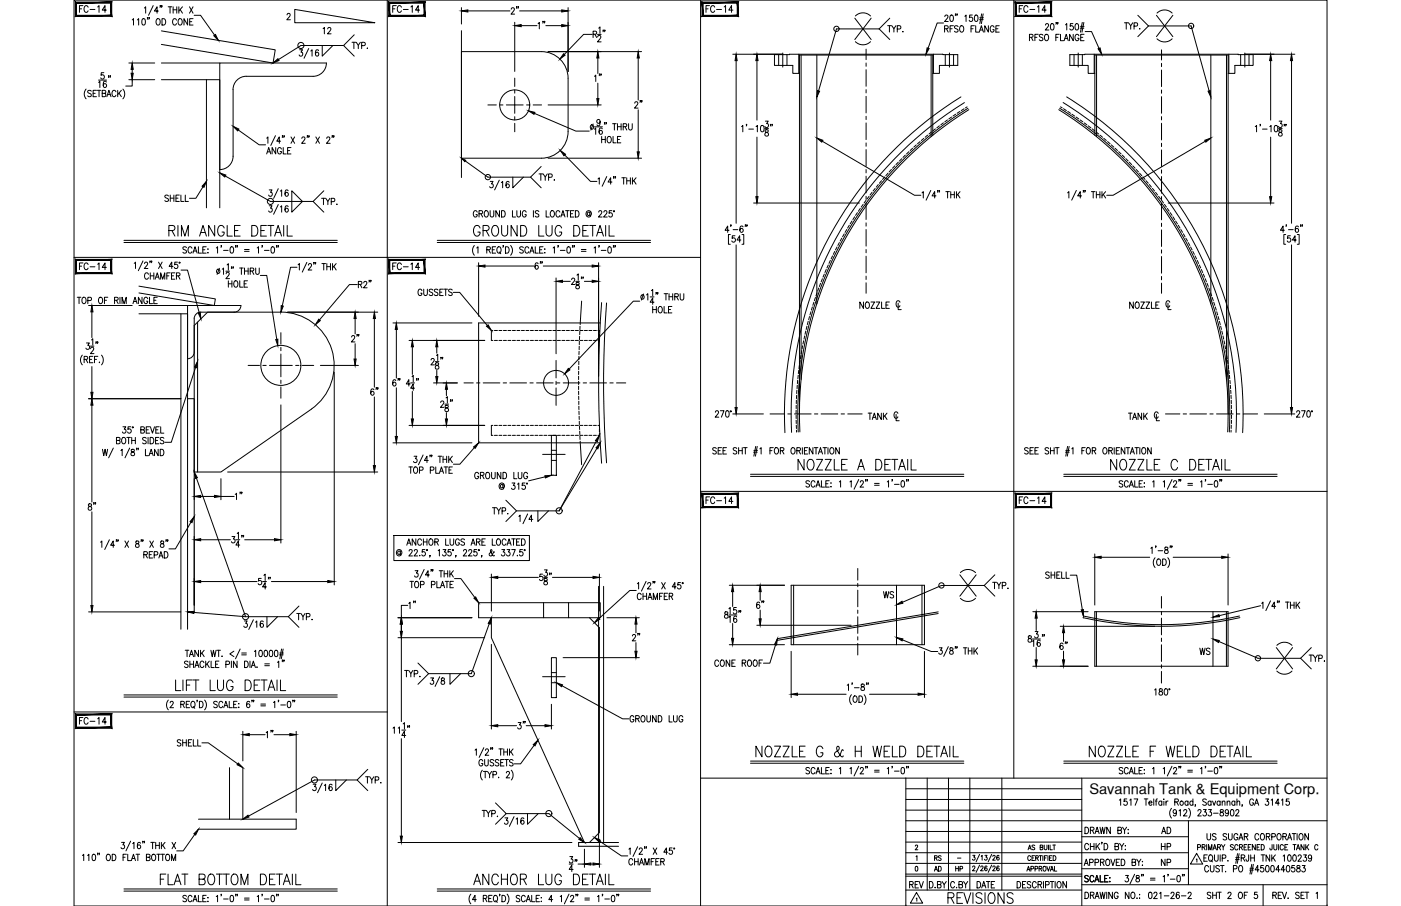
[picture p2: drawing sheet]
<svg xmlns="http://www.w3.org/2000/svg" width="432mm" height="279mm" viewBox="0 0 432 279" stroke-linecap="round" stroke-linejoin="round" font-family="sans-serif">
<defs><g id="words">
<g font-size="6.6">
<text x="51.2" y="74.1">RIM ANGLE DETAIL</text>
<text x="145" y="74.1">GROUND LUG DETAIL</text>
<text x="245.2" y="146">NOZZLE A DETAIL</text>
<text x="341.5" y="146">NOZZLE C DETAIL</text>
<text x="53.3" y="214.1">LIFT LUG DETAIL</text>
<text x="232.1" y="234.6">NOZZLE G &amp; H WELD DETAIL</text>
<text x="334.8" y="234.6">NOZZLE F WELD DETAIL</text>
<text x="48.7" y="274.1">FLAT BOTTOM DETAIL</text>
<text x="145" y="274.1">ANCHOR LUG DETAIL</text>
<text x="291.4" y="279.8">REVISIONS</text>
</g>
<g font-size="6.2">
<text x="264.2" y="96.7">NOZZLE</text>
<text x="347.1" y="96.7">NOZZLE</text>
</g>
<g font-size="5.7">
<text x="113.2" y="123.1">6&quot;</text>
<text x="266.7" y="130.9">TANK</text>
<text x="346.8" y="130.9">TANK</text>
<text x="179.2" y="269.9" transform="rotate(-90 179.2 269.9)">34&quot;</text>
</g>
<g font-size="5.3">
<text x="23.6" y="4.9">FC-14</text>
<text x="120.3" y="4.9">FC-14</text>
<text x="160.9" y="5.6" transform="rotate(-90 160.9 5.6)">2&quot;</text>
<text x="216.6" y="4.9">FC-14</text>
<text x="313.3" y="4.9">FC-14</text>
<text x="98.8" y="11.6">12</text>
<text x="186.6" y="26.5" transform="rotate(-90 186.6 26.5)">1&quot;</text>
<text x="199" y="34.6" transform="rotate(-90 199 34.6)">2&quot;</text>
<text x="23.6" y="84.3">FC-14</text>
<text x="120.3" y="84.3">FC-14</text>
<text x="168.3" y="84.3" transform="rotate(-90 168.3 84.3)">6&quot;</text>
<text x="107.2" y="106.5">2&quot;</text>
<text x="124.5" y="120.3" transform="rotate(-90 124.5 120.3)">6&quot;</text>
<text x="71.6" y="155.2">1&quot;</text>
<text x="26.5" y="158.4">8&quot;</text>
<text x="216.6" y="156.6">FC-14</text>
<text x="313.3" y="156.6">FC-14</text>
<text x="321.4" y="179.6">SHELL</text>
<text x="232.1" y="188.7">6&quot;</text>
<text x="198.3" y="199" transform="rotate(-90 198.3 199)">2&quot;</text>
<text x="325.6" y="201.4">6&quot;</text>
<text x="369" y="203.2">WS</text>
<text x="23.6" y="224.7">FC-14</text>
<text x="163" y="226.1" transform="rotate(-90 163 226.1)">3&quot;</text>
<text x="81.1" y="228.6">1&quot;</text>
<text x="279.4" y="275.2">REV</text>
</g>
<g font-size="4.9">
<text x="169" y="10.2" transform="rotate(-90 169 10.2)">1&quot;</text>
<text x="165.1" y="56.8">TYP.</text>
<text x="98.1" y="64.2">TYP.</text>
<text x="271.3" y="185.6">WS</text>
<text x="129.1" y="189.1" transform="rotate(-90 129.1 189.1)">1&quot;</text>
<text x="123.8" y="209.9">TYP.</text>
<text x="357" y="258.2">AD</text>
<text x="357" y="263.2">HP</text>
<text x="357" y="268.1">NP</text>
</g>
<text font-size="4.5" x="335.7" y="244.9">Savannah Tank &amp; Equipment Corp.</text>
<g font-size="4.4">
<text x="287.2" y="269.9">AD</text>
<text x="287.2" y="266.7">RS</text>
<text x="293.5" y="269.9">HP</text>
</g>
<text font-size="2.6" x="294.2" y="266">-</text>
</g></defs>
<!-- layer: 0 -->
<g fill="none" stroke="#000" stroke-width=".31">
<path d="M22.8 0h386.2v279.4h-386.2zM119.4 0v279.4M215.9 0v279.4M312.5 0v151.5h-96.6M22.8 79.4h193.1M409 151.5h-96.5v88.5M22.8 219.6h96.6M215.9 240h193.1M279.2 240v39.4M285.8 240v34.5M292.3 240v34.5M298.9 240v34.5"/>
<path d="M308.8 240v34.5M333.4 240v39.4M279.2 243.2h54.2M279.2 246.5h54.2M279.2 249.8h54.2M279.2 256.4h54.2M279.2 259.7h54.2M279.2 253.1h129.8M333.4 258h32.9M366.3 253.1v19.7M279.2 266.3h54.2M279.2 263h87.1"/>
<path d="M279.2 270.2h54.2M279.2 269.6h54.2M279.2 274.5h54.2M333.4 272.8h75.6M333.4 267.9h32.9M389.3 272.8v6.6"/>
</g>
<!-- layer: CENTER -->
<g fill="none" stroke="#000" stroke-width=".31">
<path d="M241.3 16.3v4.4M266.9 15.2v3.2M266.9 19.4v1M292.6 16.3v4.4M332.3 16.3v4.4M358 15.4v3.1M358 19.5v1.1M383.7 16.3v4.4M150.4 32.4h2.6M154 32.4h1M156.1 32.4h5.1M158.6 24.1v2.6"/>
<path d="M158.6 27.7v1M158.6 29.8v5.1M158.6 36v1M158.6 38v2.6M162.3 32.4h1M164.3 32.4h2.6M266.9 21.5v5.1M266.9 27.6v1.1M266.9 29.7v5.1M266.9 35.9v1M266.9 37.9v5.2M358 21.6v5.1"/>
<path d="M358 27.7v1.1M358 29.8v5.1M358 36v1M358 38v5.2M266.9 44.1v1M266.9 46.1v5.2M266.9 52.3v1M266.9 54.3v5.2M358 44.2v1M358 46.2v5.2M358 52.4v1M358 54.4v5.2"/>
<path d="M266.9 60.5v1M266.9 62.6v5.1M266.9 68.7v1M266.9 70.8v5.1M266.9 76.9v1.1M266.9 79v5.1M358 60.6v1M358 62.7v5.1M358 68.8v1.1M358 70.9v5.1M358 77v1.1M358 79.1v5.1"/>
<path d="M266.9 85.2v1M266.9 87.2v3.2M358 85.3v1M358 87.3v3.1M76.5 112.7h3.5M81 112.7h1M83.1 112.7h7M86.6 102.6v3.5M86.6 107.1v1.1M86.6 109.2v7M86.6 117.2v1.1M86.6 119.3v3.5"/>
<path d="M91.1 112.7h1M93.2 112.7h3.5M143 118.1h2.9M146.9 118.1h1M148.9 118.1h5.2M155.1 118.1h1M157.1 118.1h5.2M163.3 118.1h1M165.4 118.1h5.1M171.4 111.1v5.4M171.4 117.6v1M171.4 119.6v5.4"/>
<path d="M171.5 118.1h1.1M173.6 118.1h5.1M179.7 118.1h1.1M181.8 118.1h5.1M188 118.1h1M190 118.1h2.9M237.3 127.7h4.5M242.8 127.7h1M244.9 127.7h5.1M251 127.7h1.1M253.1 127.7h5.1M259.2 127.7h1.1"/>
<path d="M261.3 127.7h4.4M359.2 127.7h4.4M364.7 127.7h1M366.7 127.7h5.2M372.9 127.7h1M374.9 127.7h5.2M381.1 127.7h1M383.2 127.7h4.4M167.2 140.1h7M264.4 175.3v3.6M264.4 179.9v1.1M264.4 182v5.1"/>
<path d="M264.4 188.2v1M264.4 190.2v5.1M264.4 196.4v1M264.4 198.4v3.6M358 184v3.5M358 188.6v1M358 190.6v5.2M358 196.8v1M358 198.8v5.2M167.2 208.7h7M358 205v1M358 207.1v3.6"/>
</g>
<!-- layer: EXTERNALS -->
<g fill="none" stroke="#000" stroke-width=".31">
<path d="M142.2 9.5v45.3M175.1 40.6a8.2 8.2 0 0 1-8.2 8.2h-24.7v-32.9h24.7a8.2 8.2 0 0 1 8.2 8.2v16.5M60.9 99.3v46.3M86.6 96.2a16.4 16.4 0 0 1 15.6 11.6 16.4 16.4 0 0 1-6.3 18.4l-27.8 19.4h-8.2v-45.2l4.1-4.1h22.6M185 99.6h-37.5v37h37.5M151.9 101.9h-.5v3.1h.5M152.4 105h.9M152.4 101.9h.9M153.8 105h.9M153.8 101.9h.9M155.2 105h.9M155.2 101.9h.9"/>
<path d="M156.5 105h1M156.5 101.9h1M157.9 105h1M157.9 101.9h1M159.3 105h.9M159.3 101.9h.9M160.7 105h.9M160.7 101.9h.9M162.1 105h.9M162.1 101.9h.9M163.5 105h.9M163.5 101.9h.9"/>
<path d="M164.9 105h.9M164.9 101.9h.9M166.2 105h1M166.2 101.9h1M167.6 105h1M167.6 101.9h1M169 105h.9M169 101.9h.9M170.4 105h.9M170.4 101.9h.9M171.8 105h.9M171.8 101.9h.9"/>
<path d="M173.2 105h.9M173.2 101.9h.9M174.6 105h.9M174.6 101.9h.9M176 105h.9M176 101.9h.9M177.3 105h1M177.3 101.9h1M178.7 105h1M178.7 101.9h1M180.1 105h.9M180.1 101.9h.9"/>
<path d="M181.5 105h.9M181.5 101.9h.9M182.9 105h.9M182.9 101.9h.9M184.3 101.9h.4v.6M184.7 103v.9M184.7 104.4v.6h-.4M151.9 131.2h-.5v3.1h.5M152.4 131.2h.9M152.4 134.3h.9M153.8 131.2h.9M153.8 134.3h.9"/>
<path d="M155.2 131.2h.9M155.2 134.3h.9M156.5 131.2h1M156.5 134.3h1M157.9 131.2h1M157.9 134.3h1M159.3 131.2h.9M159.3 134.3h.9M160.7 131.2h.9M160.7 134.3h.9M162.1 131.2h.9M162.1 134.3h.9"/>
<path d="M163.5 131.2h.9M163.5 134.3h.9M164.9 131.2h.9M164.9 134.3h.9M166.2 131.2h1M166.2 134.3h1M167.6 131.2h1M167.6 134.3h1M169 131.2h.9M169 134.3h.9M169.9 134.3h1.6v12.3h-1.6zM169.9 138.9h1.6"/>
<path d="M170.4 131.2h.9M170.4 134.3h.9M171.8 131.2h.9M171.8 134.3h.9M173.2 131.2h.9M173.2 134.3h.9M174.6 131.2h.9M174.6 134.3h.9M176 131.2h.9M176 134.3h.9M177.3 131.2h1M177.3 134.3h1"/>
<path d="M178.7 131.2h1M178.7 134.3h1M180.1 131.2h.9M180.1 134.3h.9M181.5 131.2h.9M181.5 134.3h.9M182.9 131.2h.9M182.9 134.3h.9M184.3 131.2h.4v.6M184.7 132.2v1M184.7 133.6v.7h-.4M169.9 142h1.6"/>
<path d="M147.5 185.9h37.5v4.6h-37.5zM151.4 190.5v6.2l28.7 63.1h1.6l3-3v-63.2l-3-3.1M167.5 185.9v4.6M175.2 185.9v4.6M169.9 202.8h1.6v12.3h-1.6zM169.9 207.4h1.6M169.9 210.5h1.6"/>
<circle cx="158.6" cy="32.4" r="4.6"/>
<circle cx="86.6" cy="112.7" r="6.2"/>
<circle cx="171.4" cy="118.1" r="3.8"/>
</g>
<!-- layer: DIM -->
<g fill="none" stroke="#000" stroke-width=".31">
<path d="M39.7 19.4h8M40.7 6.1l.4-.3v1.9M42.3 6.1l.4-.3v1.9M43.9 5.8h.7l.1 .3v1.2l-.4 .4-.5-.4zM44.5 2.5l.4-.4v2M45.5 5.5l-.1 .4M46 5.5h-.2h.2l-.2 .4M47.2 1.7l-1.4 3M48.4 5.8h.2a1 1 0 0 1 .8 .9 1 1 0 0 1-.8 1 1.26 1.26 0 0 1-.2-1.9zM48.8 3.4h-1.2l.8-1.3v2M49.4 1.8l-.1 .5M49.9 1.8h-.1h.1l-.1 .5"/>
<path d="M49.9 5.8a1 1 0 0 1 1.2 .9 1 1 0 0 1-1.2 1zM51.8 2.1h1.2M52.4 2.1v2M53.4 2.1v2M53.4 3h1.1M54.4 6.2a.62 .62 0 0 0-.7-.4 .62 .62 0 0 0-.5 .7v.5a.62 .62 0 0 0 .5 .7 .62 .62 0 0 0 .7-.4M54.5 2.1v2M55.1 2.1v2M55.2 5.8h.2a1 1 0 0 1 .8 .9 1 1 0 0 1-.8 1 1.28 1.28 0 0 1-.2-1.9zM55.5 2.9l.7 1.2M56.2 2.1l-1.1 1.3M57.8 5.8v1.9l-1.1-1.9v1.9"/>
<path d="M58.4 2.1l1.1 2M58.5 6.7h.6M59.5 5.8h-1v1.9h1M59.5 2.1l-1.1 2M59.8 4.7h2l4.3 6.1M88.5 4.6l.1-.4 .5-.1 .3 .6-1 1.4h1.1M92.4 15.3h.8l-.4 .8a.6 .6 0 0 1 .5 .9 .6 .6 0 0 1-1.1-.1M95.1 15l-1.4 3M95.8 15.7l.4-.4v2M98.2 15.6l-.5-.3a1.12 1.12 0 0 0 .1 2 .59 .59 0 0 0 .4-.7 .59 .59 0 0 0-.7-.4l-.3 .5M99.3 14v3.3l3.3-3.3M105.9 14h-13.1l-7 4.4"/>
<path d="M108.5 13h1.1M109.1 13v2M109.2 10.7l-3.3 3.3 3.3 3.3M109.8 13l.6 1v1M111.1 13l-.7 1M111.5 14.1l.9-.1 .1-.8-1-.2v2M113.2 14.8v.2zM142.2 2.3v5.1M144.2 3.4h13M158.6 6.9v15.1M160.1 3.4h13M160.6 7.9h4.9"/>
<path d="M168.2 7.9h4.9M168.9 15.9h28.8M175.1 2.3v19.8M182.5 10.6h-2.6l-6 6.2M182.8 10.6l.9-.1 .1-.7-1-.2v2M183.3 10.6l.6 1M184.2 10.6h1.1M184.2 11.4l.4-.5h.3l.3 .4-1 1.6h1.1M184.3 17.9v4.7M184.5 8.7l.4-.4v2M186 9.3l-.2 .5M186.5 9.3l-.2 .5"/>
<path d="M196.7 17.9v13M225.8 16.7h15.5M226.9 18.7v50.2M233.3 18.7v18.3M263.5 5.6l5 6.6M263.6 12.9a3.3 3.3 0 0 0 4.7 0M263.6 4.9a3.3 3.3 0 0 1 4.7 0M268.5 5.6l-5 6.6M271 8.9l3.2 3.3M271 8.9h-13.2l-5.5 19.1M273.6 7.9h1.1M274.1 7.9v2"/>
<path d="M274.2 5.6l-3.2 3.3M274.8 7.9l.7 .9v1.1M276.1 7.9l-.6 .9M276.5 9l1-.2 .1-.7-1.1-.2v2M278.3 9.7v.2zM290.8 7.1h-2l-2.8 7.8M291.1 8.9l1-.1v-.8l-1-.1v2M291.2 5.1l.3-.5h.3l.4 .4-.3 .7-.8 .9h1.1M291.7 8.9l.5 1M292.8 8.9h.7M293 4.7l.2-.1a1.08 1.08 0 0 1 .7 1 1.08 1.08 0 0 1-.7 1l-.5-.8zM293.9 7.9h-1.1v2"/>
<path d="M294.6 4.4h-.2h.2l-.2 .4M295 4.4l-.1 .4M295.3 8.2l-.4-.3-.7 .3v.4l1.1 .7v.3l-.4 .3-.7-.3M296.1 8l.1-.1a1 1 0 0 1 .9 1 1 1 0 0 1-.9 1 1.27 1.27 0 0 1-.1-1.9zM297.4 5l.4-.4v2M299.3 8.9h.6M299.7 4.6h-.8l-.1 .9a.61 .61 0 0 1 .9 0 .61 .61 0 0 1-.1 .9 .61 .61 0 0 1-.9-.2M300.3 7.9h-1v2M300.5 4.7l.3-.1a1.09 1.09 0 0 1 .6 1 1.09 1.09 0 0 1-.6 1l-.3-.1-.2-.7zM300.7 7.9v2h1M301.8 9.9l.7-2 .6 2M301.9 6.1h1.1"/>
<path d="M302 5.5h1.1M302.1 9.2h.8M302.6 4.3l-.6 3M303 4.3l-.5 3M304.6 7.9v2l-1.1-2v2M306.4 8.4a.62 .62 0 0 0-.8-.5 .62 .62 0 0 0-.4 .8v.4a.62 .62 0 0 0 .6 .8 .62 .62 0 0 0 .6-.8h-.4M306.9 8.9h.7M308 7.9h-1.1v2h1.1M317.3 11.5l.9-.1 .1-.6-1-.2v2M317.8 11.5l.6 1.1M319 11.5h.6M320 10.6h-1v2"/>
<path d="M321.4 10.9l-.4-.3-.7 .3 .1 .3 1 .8v.3l-.4 .3-.7-.3M322.2 7.7l.2-.3 .5-.1 .3 .6-1 1.3h1.1M322.2 10.7l.2-.1a1 1 0 0 1 .8 1 1 1 0 0 1-.8 1 1.24 1.24 0 0 1-.2-1.9zM324 7.4l.2-.1a1.07 1.07 0 0 1 .7 1 1.07 1.07 0 0 1-.7 .9 1.37 1.37 0 0 1-.2-1.8zM325.4 11.5h.7M325.6 7h-.2h.2l-.2 .5M326.1 7h-.2h.2l-.2 .5M326.5 10.6h-1.1v2M326.9 10.6v2h.9M328 12.6l.6-2 .6 2M328.2 11.9h.8M328.4 7.7l.4-.4v1.9"/>
<path d="M330.7 7.3h-.8l-.1 .8a.62 .62 0 0 1 .9 .1 .62 .62 0 0 1-.1 .9 .62 .62 0 0 1-.9-.2M330.8 10.6v2l-1.2-2v2M331.6 7.4l.2-.1a1.07 1.07 0 0 1 .7 1 1.07 1.07 0 0 1-.7 .9 1.34 1.34 0 0 1-.2-1.8zM332.5 11a.62 .62 0 0 0-.7-.4 .62 .62 0 0 0-.5 .7v.5a.62 .62 0 0 0 .6 .8 .62 .62 0 0 0 .6-.8h-.4M332.9 8.7h1.2M333 8.1h1.1M333.1 11.5h.6M333.6 6.9l-.6 3M334.1 6.9l-.6 3M334.1 10.6h-1v2h1M334.5 9.7h1.9l2.3 5.2M346.6 7h1.1"/>
<path d="M347.1 7v2M347.8 7l.7 1v1M349.1 7l-.6 1M349.5 8.1l1-.1v-.9l-1-.1v2M350.7 4.7l3.3 3.3M351.3 8.8h.1M354 8l-3.3 3.3M354 8h13.1l5.6 20M356.4 4.7l5.1 6.6M356.6 12a3.3 3.3 0 0 0 4.7 0M356.6 4a3.3 3.3 0 0 1 4.7 0M361.5 4.7l-5.1 6.6"/>
<path d="M383.7 16.7h15.4M391.6 18.7v18.3M398.1 18.7v50.2M26.5 27.5a2.24 2.24 0 0 0 0 3M28.1 28.1l-.4-.2-.7 .2 .1 .4 1 .8v.2l-.4 .3-.7-.3M28.7 28.8h.6M29.7 27.9h-1v1.9h1M30 27.9h1.1M30.4 25.4l.4-.4v2M30.4 24.7h2.5M30.5 27.9v1.9M31.5 28.8l.9-.1 .1-.7-1-.1v1.9l1-.2 .1-.4-.4-.4"/>
<path d="M32 22.4h-.8l-.1 .8a.62 .62 0 0 1 .9 .1 .62 .62 0 0 1-.1 .9 .62 .62 0 0 1-.8-.2M32.8 25.3l-.5-.3a1.14 1.14 0 0 0 .1 2 .59 .59 0 0 0 .4-.7 .59 .59 0 0 0-.8-.4l-.2 .5M32.9 29.8l.7-1.9 .6 1.9M33.2 29.2h.8M33.6 23.4h-.2h.2l-.2 .5M34 23.4l-.1 .5M35.7 28.3a.62 .62 0 0 0-.7-.4 .62 .62 0 0 0-.5 .7v.5a.62 .62 0 0 0 .5 .7 .62 .62 0 0 0 .7-.4M36.3 27.9v1.9M36.7 28.7l.7 1.1M37.4 27.9l-1.1 1.3M37.9 27.5a2.24 2.24 0 0 1 0 3M39.7 24.6h8"/>
<path d="M40.7 24.6v1.9h-1.9M40.7 21.4v1.2M164.7 35l12.8 5.4h4.1M168.9 32.4h16.4M182.8 38.2l-.7 1.9M183.2 39.8l.4-.3v1.9M183.2 39.1h2.5M184.3 25.7v4.7M185 37.5a.53 .53 0 0 1-.8 .3 .53 .53 0 0 1-.1-.8 .53 .53 0 0 1 .8 .1l.1 .4a.92 .92 0 0 1-.7 1.3l-.3-.3M185.6 39.7l-.3-.2a1.09 1.09 0 0 0-.7 .9 1.09 1.09 0 0 0 .6 1 .57 .57 0 0 0 .5-.8 .57 .57 0 0 0-1-.1l-.1 .3M186.4 37.8l-.2 .5M186.9 37.8h-.2h.2l-.2 .5"/>
<path d="M188.8 38.1h1.1M189.4 38.1v2M190.3 38.1v2M190.3 39.1h1.1M191.4 38.1v2M192.1 39.1l.9-.1 .1-.7-1-.2v2M192.6 39.1l.6 1M193.7 38.1v1.4l.5 .6 .6-.3 .1-1.7M196.7 33.9v12.9M228.6 39.1l.3-.4v2M230.1 38.4l-.1 .5M230.8 39.8h1.4"/>
<path d="M233 39.1l.4-.4v2M234.6 38.8l.3-.1a1.07 1.07 0 0 1 .6 1 1.07 1.07 0 0 1-.6 1l-.3-.1-.2-.8zM235.7 39.7h1.2M235.9 37.4h.9l-.5 .7a.6 .6 0 0 1 .5 .9 .6 .6 0 0 1-1.1 0M237.6 38.4h-.2h.2l-.2 .5M238 38.4l-.1 .5M386.9 39.1l.4-.4v2M388.5 38.4l-.2 .5M389.1 39.8h1.4M391.4 39.1l.4-.4v2M392.9 38.8l.4-.1a1.14 1.14 0 0 1-.1 2l-.3-.1-.2-.8zM394.1 39.7h1.1"/>
<path d="M394.2 37.4h.9l-.5 .7a.6 .6 0 0 1 .5 1 .6 .6 0 0 1-1-.1M395.9 38.4h-.2h.2l-.2 .5M396.4 38.4h-.2h.2l-.2 .5M62.6 57.6l-2.2 3.6h-2M69.4 54.3l14 7.8h13.1M73.4 40.1l6.5 4.6h2M82.2 42.6l.4-.4v2M82.2 47.5l.6-2 .7 2M82.4 46.8h.8M83 58.6h.8l-.4 .7a.6 .6 0 0 1 .5 .9 .6 .6 0 0 1-1.1 0M84.9 41.8l-1.4 3.1M85 45.5v2l-1.1-2v2"/>
<path d="M85.8 58.2l-1.5 3M86.4 58.9l.4-.3v1.9M86.5 43.5h-1.2l.8-1.3v2M86.7 46a.62 .62 0 0 0-.7-.5 .62 .62 0 0 0-.5 .8v.4a.62 .62 0 0 0 .6 .8 .62 .62 0 0 0 .6-.8h-.4M87.1 41.9l-.1 .5M87.3 45.5v2h.9M87.6 41.9h-.2h.2l-.2 .5M88.6 46.4h.7M88.8 58.8l-.5-.2a1.14 1.14 0 0 0 .1 1.9 .59 .59 0 0 0 .5-.7 .59 .59 0 0 0-.8-.4l-.3 .5M89.7 45.5h-1.1v2h1.1M89.7 42.2l1.1 2M89.9 58.8l3.3 3.3-3.3 3.3z"/>
<path d="M90.8 42.2l-1.1 2M93 42.7l.4-.5 .4 .1 .2 .3-1 1.6h1.1M94.8 41.9l-.2 .5M95.3 41.9l-.2 .5M97.3 42.2l1.2 2M98.5 42.2l-1.2 2M100.7 42.7l.3-.5 .5 .1 .2 .3-1.1 1.6h1.1M102.5 41.9h-.2h.2l-.2 .5M102.9 41.9l-.1 .5M143.4 49.7l7 4.9h13.1M151.1 55.9h.9l-.5 .8a.6 .6 0 0 1 .5 .9 .6 .6 0 0 1-1.1 0M153.9 55.6l-1.5 3"/>
<path d="M154.5 56.3l.4-.4v2M156.9 56.2l-.3-.3a1.11 1.11 0 0 0-.1 2 .55 .55 0 0 0 .6-.5 .55 .55 0 0 0-.5-.6 .55 .55 0 0 0-.6 .5M158.1 54.6v3.3l3.2-3.3M168.9 48.8h28.8M174.1 47.8l7.9 8.1h2M184.3 55.2l.4-.4v2M185.4 42.1v1.9M185.4 43h1.2M186.6 42.1v1.9M187 54.4l-1.4 3M187.4 42.2l.2-.1a1 1 0 0 1 .8 1 1 1 0 0 1-.8 .9 1.26 1.26 0 0 1-.2-1.8zM188.6 56.1h-1.2l.8-1.3v2"/>
<path d="M189 42.1v1.9h.9M189.3 54.5h-.2h.2l-.2 .5M189.7 54.5h-.1h.1l-.1 .5M190.3 43h.6M191.3 42.1h-1v1.9h1M191.6 54.8h1.2M192.2 54.8v2M193.2 54.8v2M193.2 55.8h1.1M194.3 54.8v2M194.9 54.8v2M195.3 55.7l.7 1.1"/>
<path d="M196 54.8l-1.1 1.3M233.3 42.3v18.3M235.9 40.1v.6a.72 .72 0 0 1 .9 .4 .72 .72 0 0 1-.3 .9 .64 .64 0 0 1-.8-.7 .64 .64 0 0 1 .8-.6l.3-.2-.1-.4zM253.4 43.6l28.5 16.6h1.9M284.2 59.5l.4-.4v2M286.9 58.7l-1.5 3M289.1 58.8h-.2h.2l-.2 .5M289.6 58.8l-.2 .5M291.5 59.1h1.1M292.1 59.1v2M293 59.1v2M294.1 59.1v2"/>
<path d="M294.8 59.1v2M295.2 59.9l.7 1.2M295.9 59.1l-1.1 1.3M329 59.5l.4-.4v2M331.7 58.7l-1.4 3M334 58.8h-.2h.2l-.2 .5M334.5 58.8l-.2 .5M336.4 59.1h1.1M336.9 59.1v2M337.9 59.1v2M339 59.1v2M339.6 59.1v2"/>
<path d="M340 59.9l.8 1.2M340.8 59.1l-1.2 1.3M371.5 43.6l-28.4 16.6h-2M391.6 42.3v18.3M394.2 40.1v.6a.72 .72 0 0 1 .9 .4 .72 .72 0 0 1-.3 .9 .64 .64 0 0 1-.8-.7 .64 .64 0 0 1 .9-.6l.2-.2-.1-.4zM38.2 74.1h65.7M38.2 74.8h65.7M51.9 60.5l-.4-.3-.6 .1v.6l.9 .4 .1 .5-.4 .3-.7-.3M52.5 60.2v1.9M52.5 61.1h1.1M53.6 60.2v1.9M54.2 61.1h.7"/>
<path d="M55.3 60.2h-1.1v1.9h1.1M55.8 60.2v1.9h.9M57.1 60.2v1.9h1M57.5 76.4l-.4-.3-.7 .3 .1 .5 .8 .3 .2 .3v.3l-.4 .3-.7-.3M59.2 76.6a.62 .62 0 0 0-.8-.5 .62 .62 0 0 0-.4 .8v.4a.62 .62 0 0 0 .4 .8 .62 .62 0 0 0 .8-.5M59.5 78.1l.6-2 .6 2M59.7 77.4h.8M61.2 76.1v2h.9M62.5 77h.6M63.5 76.1h-1v2h1M64.1 76.8v.1zM64.1 77.9v.2z"/>
<path d="M66.7 76.5l.4-.4v2M68.9 77.2h1.4M71.1 76.2l.3-.1a1.07 1.07 0 0 1 .6 1 1.07 1.07 0 0 1-.6 1 1.38 1.38 0 0 1-.3-1.9zM75.4 76.9h1.4M75.4 77.5h1.4M79.3 76.5l.4-.4v2M81.5 77.2h1.4M83 63.5h.8l-.4 .7a.6 .6 0 0 1 .4 .9 .6 .6 0 0 1-1-.1M83.7 76.2l.3-.1a1.06 1.06 0 0 1 .6 1 1.06 1.06 0 0 1-.6 1l-.3-.1-.2-.8zM85.8 63.1l-1.5 3M86.4 63.8l.4-.3v1.9M88.8 63.7l-.5-.2a1.14 1.14 0 0 0 .1 1.9 .58 .58 0 0 0 .5-.8 .58 .58 0 0 0-1-.1l-.1 .3"/>
<path d="M134.8 74.1h65.7M134.8 74.8h65.7M146.2 75.7a2.3 2.3 0 0 0 0 3M146.9 76.5l.4-.4v2M147.1 65.4a.62 .62 0 0 0-.8-.4 .62 .62 0 0 0-.4 .7v.5a.62 .62 0 0 0 .6 .7 .62 .62 0 0 0 .6-.7h-.4M147.6 65.9l1-.1v-.7l-1-.1v1.9M148.2 65.9l.6 1M149.6 65.1l.1-.1a1 1 0 0 1 .8 .9 1 1 0 0 1-.8 1 1.26 1.26 0 0 1-.1-1.8zM150 77l1-.1v-.7l-1-.1v2M150.6 77l.6 1.1M151.1 65v1.4l.5 .5 .5-.2 .1-1.7M151.7 77h.7"/>
<path d="M152.8 76.1h-1.1v2h1.1M153.3 76.4l.3-.3a1 1 0 0 1 .9 1 1 1 0 0 1-.9 1l-.5-.8zM153.9 77.7l.4 .6M153.9 65v1.9l-1.1-1.9v1.9M154.6 65a1 1 0 0 1 1.1 .9 1 1 0 0 1-1.1 1zM155.8 76.1a1 1 0 0 1 1.1 1 1 1 0 0 1-1.1 1zM157.4 75.7a2.24 2.24 0 0 1 0 3M157.9 65v1.9h1M159.3 65v1.4l.5 .5 .5-.2 .1-1.7M161.3 76.4l-.4-.3-.7 .3 .1 .5 .8 .3v.8l-.5 .1-.4-.3M162.2 65.4a.62 .62 0 0 0-.8-.4 .62 .62 0 0 0-.4 .7v.5a.62 .62 0 0 0 .6 .7 .62 .62 0 0 0 .6-.7h-.4M163 76.6a.61 .61 0 0 0-.8-.5 .61 .61 0 0 0-.4 .8v.4a.61 .61 0 0 0 .4 .8 .61 .61 0 0 0 .8-.5"/>
<path d="M163.3 78.1l.6-2 .7 2M163.5 77.4h.8M164.4 65v1.9M165 76.1v2h.9M166.1 65.3l-.4-.3-.6 .1-.1 .5 .9 .5 .2 .6-.4 .2-.7-.2M166.3 77h.7M167.4 76.1h-1.1v2M167.9 76.8v.1zM167.9 77.9v.2zM168.3 65v1.9h1M169.9 65.1l.2-.1a1 1 0 0 1 .8 .9 1 1 0 0 1-.8 1 1.24 1.24 0 0 1-.2-1.8zM170.5 76.5l.4-.4v2"/>
<path d="M172.6 65.4a.62 .62 0 0 0-.8-.4 .62 .62 0 0 0-.5 .7v.5a.62 .62 0 0 0 .5 .7 .62 .62 0 0 0 .8-.4M172.7 77.2h1.4M172.9 66.9l.6-1.9 .6 1.9M173.1 66.3h.8M174.3 65h1.1M174.9 65v1.9M174.9 76.2l.3-.1a1.06 1.06 0 0 1 .6 1 1.06 1.06 0 0 1-.6 1 1.41 1.41 0 0 1-.3-1.9zM175.8 65.9h.7M176.9 65h-1.1v1.9M177.3 65a1 1 0 0 1 1.2 .9 1 1 0 0 1-1.2 1zM179.2 76.9h1.4M179.2 77.5h1.4"/>
<path d="M181.8 65.7l-.2-.3a.51 .51 0 0 0-.6 .6 .51 .51 0 0 0 .7 .4l.1-.2M181.8 65.4l.1 1.1a.83 .83 0 0 0 .2-1.1 .83 .83 0 0 0-1.1-.4 .83 .83 0 0 0-.4 1.1 .83 .83 0 0 0 .5 .8 .83 .83 0 0 0 1-.2M183.1 76.5l.4-.4v2M184.5 65.4l.2-.3 .5-.1 .3 .5-1.1 1.4h1.2M185.3 77.2h1.5M186.1 65.4l.2-.3 .5-.1 .3 .5-1.1 1.4h1.2M187.6 76.2l.2-.1a1.07 1.07 0 0 1 .6 1 1.07 1.07 0 0 1-.6 1 1.41 1.41 0 0 1-.2-1.9zM188.6 65h-.8l-.1 .8a.61 .61 0 0 1 .9 0 .61 .61 0 0 1-.1 .9 .61 .61 0 0 1-.9-.1M224.7 71h-1.2l.8-1.3v2M225.1 72.3h-.6v3h.6M225.3 69.4l-.1 .5M226 70.8h1.4"/>
<path d="M226.5 72.7h-.8l-.1 .8a.62 .62 0 0 1 .9 .1 .62 .62 0 0 1-.1 .9 .62 .62 0 0 1-.8-.2M226.9 75.5v50.2M228.3 74h-1.1l.8-1.3v2M228.7 72.3h.5v3h-.5M229 70l-.3-.3a1.09 1.09 0 0 0-.7 1 1.09 1.09 0 0 0 .6 1 .57 .57 0 0 0 .6-.6 .57 .57 0 0 0-.6-.6 .57 .57 0 0 0-.6 .5M229.8 69.4l-.2 .5M230.3 69.4h-.2h.2l-.2 .5M232.3 62.6h32.6M288.5 60.4h-1.2l.8-1.3v2M293 60h1.1M333.4 60.4h-1.3l.9-1.3v2M337.9 60h1.1"/>
<path d="M360 62.6h32.7M395.9 71h-1.2l.8-1.3v2M396.3 72.3h-.6v3h.6M396.5 69.4l-.2 .5M397.1 70.8h1.5M397.7 72.7h-.8l-.1 .8a.62 .62 0 0 1 .9 .1 .62 .62 0 0 1-.1 .9 .62 .62 0 0 1-.9-.2M398.1 75.5v50.2M399.5 74h-1.2l.8-1.3v2M399.8 72.3h.6v3h-.6M400.2 70l-.4-.3a1.09 1.09 0 0 0-.6 1 1.09 1.09 0 0 0 .6 1 .57 .57 0 0 0 .5-.6 .57 .57 0 0 0-.5-.6 .57 .57 0 0 0-.6 .5M401 69.4l-.2 .5M401.4 69.4h-.1h.1l-.1 .5"/>
<path d="M23.8 91.7h1.1M24.4 91.7v1.9M25.6 91.8l.1-.1a1 1 0 0 1 .9 1 1 1 0 0 1-.9 .9 1.29 1.29 0 0 1-.1-1.8zM27.1 92.7l.9-.1v-.8l-.9-.1v1.9M27.3 94.2h13.4M28.3 96.2v7.9M30.7 91.8l.1-.1a1 1 0 0 1 .9 1 1 1 0 0 1-.9 .9 1.27 1.27 0 0 1-.1-1.8zM32.2 92.6h.6M33.2 91.7h-1v1.9M35.3 92.6l1-.1v-.7l-1-.1v1.9M35.9 92.6l.5 1M37 91.7v1.9"/>
<path d="M37.6 93.6v-1.9l.6 1.9 .7-1.9v1.9M41 93.6l.6-1.9 .6 1.9M41.2 93h.8M41.4 81.2l.4-.4v2M43.8 91.7v1.9l-1.1-1.9v1.9M44.1 80.5l-1.5 3M44.6 81.3l.1-.4 .5-.1 .3 .6-1 1.4h1.1M45.5 92.1a.62 .62 0 0 0-.7-.4 .62 .62 0 0 0-.5 .7v.5a.62 .62 0 0 0 .6 .8 .62 .62 0 0 0 .6-.8h-.4M45.7 84.6a.61 .61 0 0 0-.7-.5 .61 .61 0 0 0-.4 .8v.4a.61 .61 0 0 0 .4 .8 .61 .61 0 0 0 .7-.5M46.1 91.7v1.9h.9M46.3 80.6h-.2h.2l-.2 .4M46.3 84.1v2"/>
<path d="M46.3 85.1h1.1M46.8 80.6l-.2 .4M47.4 84.1v2M47.4 92.6h.7M47.8 86.1l.7-2 .6 2M48.1 85.4h.8M48.5 91.7h-1.1v1.9h1.1M48.9 80.8l1.1 2M49.5 86.1v-2l.6 2 .7-2v2M50 80.8l-1.1 2M51.4 85.1h.6M52.5 84.1h-1.1v2"/>
<path d="M52.9 85.1h.6M53.3 82.1h-1.2l.8-1.3v2M53.9 84.1h-1v2h1M54.4 85.1l.9-.1 .1-.7-1-.2v2M54.7 80.8h-.8l-.1 .9a.62 .62 0 0 1 .9 0 .62 .62 0 0 1-.1 .9 .62 .62 0 0 1-.9-.2M54.9 85.1l.6 1M55.8 83.3h2l3.6 13.1M67.6 82.7l-.7 1.9M68.5 83l.4-.3v1.9M69.6 83.6h1.1M69.7 84.4l.3-.4h.3l.4 .3-.3 .7-.8 .9h1.1M70 81.7l.4-.4v2"/>
<path d="M70.4 86.6v2M70.4 87.5h1.1M71.5 82.4h-.2h.2l-.2 .4M71.5 86.6v2M71.9 82.4l-.1 .4M72.4 86.7l.1-.1a1 1 0 0 1 .9 1 1 1 0 0 1-.9 1 1.28 1.28 0 0 1-.1-1.9zM73.9 82.7h1.1M73.9 86.6v2h.9M74.4 82.7v1.9M75.2 87.5h.7M75.4 83.6h1.1M75.4 82.7v1.9"/>
<path d="M76.3 86.6h-1.1v2h1.1M76.5 82.7v1.9M77.1 83.6l1-.1v-.8h-1v1.9M77.7 83.6l.5 1M78.8 82.7l.1 1.6 .4 .3 .5-.3 .1-1.6M80.2 84.9h2l3.1 19.7M88.6 96.3h27.8M91.5 82.4h-1.9l-2.6 11.9M91.9 81.7l.4-.4v2M94.6 80.9l-1.4 3M95.1 81.8l.3-.5h.3l.3 .4-.2 .6-.8 1h1.1M96.8 81h-.2h.2l-.2 .5"/>
<path d="M97.3 81h-.2h.2l-.2 .5M99.2 81.3h1.1M99.8 81.3v2M100.7 81.3v2M100.7 82.2h1.2M101.9 81.3v2M102.5 81.3v2M102.9 82.1l.7 1.2M103.6 81.3l-1.1 1.3M109.5 98.2v4.8M110.1 87.8h-2.4l-9.2 10.9M110.4 87.7l1-.1 .1-.6-1.1-.2v2"/>
<path d="M111 87.7l.5 1.1M112.1 87.2l.2-.3 .5-.1 .3 .6-1.1 1.4h1.2M113.9 86.5h-.2h.2l-.2 .5M114.3 86.5l-.1 .5M115.4 98.2v21.2M121.1 99.6h24.4M130 89.6a.61 .61 0 0 0-.7-.4 .61 .61 0 0 0-.5 .7v.5a.61 .61 0 0 0 .6 .8 .61 .61 0 0 0 .6-.8h-.4M130.6 89.2v1.4l.5 .5 .5-.2 .1-1.7M133.4 89.5l-.4-.3-.7 .3 .1 .3 1 .8v.3l-.4 .2-.7-.2M135 89.5l-.4-.3-.7 .3 .1 .4 .8 .4v.8h-.5l-.4-.2M135.6 90.1h.6M136.6 89.2h-1v1.9h1"/>
<path d="M136.8 89.2h1.1M137.4 89.2v1.9M139.4 89.5l-.4-.3-.6 .1-.1 .5 .9 .5 .2 .6-.4 .2-.7-.2M139.7 90.2h2l8.5 10.2M147.5 81v16.5M149.5 82h15M167.4 82h15.1M171.4 85.7v23.4M173.4 86.8h2.4M176.2 86.3l.3-.5h.3l.3 .3-.2 .7-.8 .9h1.1M177.5 86.8h1.1M177.6 87.2v.5a.73 .73 0 0 1 .9 .5 .73 .73 0 0 1-.3 .9 .64 .64 0 0 1-.8-.7 .64 .64 0 0 1 .9-.6l.2-.2-.1-.4z"/>
<path d="M177.8 84.8l.4-.3v1.9M179.3 85.5h-.2h.2l-.2 .5M179.8 85.5l-.2 .5M180.1 86.8h2.4M184.5 81v35M197.2 92.9h-2l-19.8 21M198.4 90.7l-.7 1.8M199.3 91l.4-.4v1.9M200.4 91.6h1.2M200.8 89.6l.4-.3v1.9M201.2 94.5v2M201.2 95.5h1.1"/>
<path d="M201.6 93.2h-1.2l.8-1.3v2M202.3 90.3l-.2 .5M202.3 94.5v2M202.8 90.3h-.2h.2l-.2 .5M203.2 94.6l.1-.1a1.01 1.01 0 0 1 .9 1 1.01 1.01 0 0 1-.9 1 1.24 1.24 0 0 1-.1-1.9zM204.7 94.5v2h.9M204.7 90.6h1.1M205.3 90.6v1.9M206 95.5h.7M206.2 91.5h1.1M206.2 90.6v1.9M207.1 94.5h-1.1v2h1.1"/>
<path d="M207.3 90.6v1.9M208 91.5l.9-.1 .1-.6-1-.2v1.9M208.5 91.5l.6 1M209.6 90.6v1.4l.5 .5 .6-.2 .1-1.7M25.4 109.5a2.24 2.24 0 0 0 0 3M25.9 110.8l1-.1 .1-.6-1.1-.2v2M26.5 110.8l.6 1.1M26.6 105.8h.9l-.4 .7a.61 .61 0 0 1 .4 1 .61 .61 0 0 1-1-.1M27.6 110.8h.6M27.9 106.7h1.1M27.9 107.5l.3-.4 .5 .1 .2 .3-1 1.6h1.1M28.2 104.8l.4-.3v1.9"/>
<path d="M28.3 113.1v7.9M28.6 109.9h-1v2h1M29.1 110.8h.7M29.7 105.5l-.2 .5M30.2 105.5h-.2h.2l-.2 .5M30.2 109.9h-1.1v2M30.6 111.7v.2zM31.3 109.5a2.3 2.3 0 0 1 0 3M60.3 113.3l-7.5 23.1h-2M98.7 112.7h11.8M103 114.7v65.7M109.5 106v4.7"/>
<path d="M122.2 101.6v15M122.2 119.6v15M126.1 105h23.3M126.4 118.4h-1.2l.8-1.3v2M126.6 118.1h1.2M127 116.2l.4-.4v2M127.1 107v8.5M127.8 119.7h-1.2l.8-1.3v2M128.5 116.8l-.2 .5M129 116.8h-.2h.2l-.2 .5M132.9 111l.3-.4h.5l.1 .3-1 1.6h1.1M133.6 118.1h7.3"/>
<path d="M134.2 111.5h1.1M134.3 112v.5a.72 .72 0 0 1 .9 .4 .72 .72 0 0 1-.3 .9 .64 .64 0 0 1-.8-.6 .64 .64 0 0 1 .8-.6l.3-.3-.1-.3zM134.5 109.6l.4-.4v2M134.6 107v1.9M134.6 114.2v1.9M136 110.3l-.2 .4M136.5 110.3l-.2 .4M27.3 123h28.5M28.3 124.9v29.9M31.6 138.6l.4 1.9 .4-1.9 .4 1.9 .4-1.9M34.9 138.2l-1.4 3M35.9 135.8l1-.1v-.6l-1-.2v2l1-.2v-.7l-.3-.2"/>
<path d="M37.3 138.9l.4-.3v1.9M37.8 135l.2-.1a1 1 0 0 1 .8 1 1 1 0 0 1-.8 1 1.26 1.26 0 0 1-.2-1.9zM37.9 131.6h.9l-.5 .8a.6 .6 0 0 1 .5 .9 .6 .6 0 0 1-1.1-.1M39.1 134.9h1.1M39.6 134.9v2M40 138.2l-1.5 3M40.3 131.6h-.8l-.1 .8a.62 .62 0 0 1 .9 .1 .62 .62 0 0 1-.1 .9 .62 .62 0 0 1-.9-.2M40.5 138.6v.6a.72 .72 0 0 1 .9 .4 .72 .72 0 0 1-.3 .9 .64 .64 0 0 1-.8-.6 .64 .64 0 0 1 .9-.6l.2-.3-.1-.4zM40.6 134.9v2M40.6 135.8h1.1M41.7 134.9v2M42.2 138.3h-.2h.2l-.2 .4"/>
<path d="M42.7 138.3l-.2 .4M43.4 132.5l.9-.1 .1-.6-1-.2v2l1-.2 .1-.5-.4-.4M44.8 138.6v1.9h1M45.1 135.2l-.4-.3-.8 .3 .2 .4 .9 .5-.1 .7-.6 .1-.4-.3M45.1 132.5h.6M45.6 134.9v2M46.1 131.6h-1v2h1M46.2 139.9h.8M46.3 134.9a1 1 0 0 1 1.1 1 1 1 0 0 1-1.1 1zM46.4 131.6l.6 2 .6-2M47.9 135.8h.7M48 132.5h.7"/>
<path d="M48.7 138.6v1.9l-1.1-1.9v1.9M49 134.9h-1.1v2h1.1M49.1 131.6h-1.1v2h1.1M49.4 138.6a1 1 0 0 1 1.1 .9 1 1 0 0 1-1.1 1zM49.5 131.6v2h1M50.5 135.2l-.4-.3-.6 .1v.6l.8 .4 .2 .6-.4 .3-.7-.3M86.6 124.9v42.6M115.4 122.4v21.2M121.1 136.6h24.4M126.1 131.2h23.3M127.1 120.7v8.5M135.8 124.1l.3-.4h.4l.3 .3-1 1.6h1.1"/>
<path d="M137.1 124.6h1.1M137.3 125.1v.5a.72 .72 0 0 1 .8 .4 .72 .72 0 0 1-.3 .9 .64 .64 0 0 1-.7-.6 .64 .64 0 0 1 .8-.6l.3-.3-.1-.3zM137.5 122.7l.4-.4v2M137.6 120.1v1.9M137.6 127.3v1.9M138.9 123.4l-.1 .4M139.4 123.4l-.1 .4M146.2 138l-4.5 5.2h-2M183.8 136l-11.5 21.5M184 138.3l-11.7 19.2M220.5 127.1l.3-.4h.3l.4 .3-1.1 1.7h1.1M220.8 138.3l-.4-.3-.7 .3 .1 .5 .9 .5a.48 .48 0 0 1-.3 .7l-.7-.3"/>
<path d="M221.3 139h.7M222 126.7h1.1l-.8 2M222.4 138h-1.1v2h1.1M222.8 139h.7M223.9 126.8l.2-.1a1.09 1.09 0 0 1 .6 1 1.09 1.09 0 0 1-.6 1 1.43 1.43 0 0 1-.2-1.9zM223.9 138h-1.1v2h1.1M225.8 127.7h9.5M227.1 138.3l-.4-.3-.7 .3 .1 .5 .9 .5a.48 .48 0 0 1-.3 .7l-.7-.3M227.6 139h1.2M227.6 138v2M228.8 138v2M229.2 138h1.1"/>
<path d="M229.7 138v2M232.3 139.4h1.1M232.3 138.9h1.2M232.9 137.7l-.6 3M233.4 137.7l-.6 3M234.2 138.4l.4-.4v2M237.3 139h.6M238.3 138h-1v2M239 138.1l.1-.1a1 1 0 0 1 .9 1 1 1 0 0 1-.9 1 1.27 1.27 0 0 1-.1-1.9zM240.5 139l.9-.1 .1-.7-1-.2v2M241 139l.6 1M244.1 138.1l.1-.1a1 1 0 0 1 .9 1 1 1 0 0 1-.9 1 1.29 1.29 0 0 1-.1-1.9z"/>
<path d="M245.6 139l1-.1v-.8l-1-.1v2M247.3 138v2M249 138h-1.1v2M250.5 138v2l-1.1-2v2M251 138h1.1M251.5 138v2M253.7 138h1.1M254.2 138v2M255.2 138v2M256.1 138.1l.1-.1a1 1 0 0 1 .9 1 1 1 0 0 1-.9 1 1.27 1.27 0 0 1-.1-1.9zM258.7 138v2l-1.1-2v2M316.9 138.3l-.4-.3-.7 .3 .1 .4 1 .7v.3l-.4 .3-.7-.3"/>
<path d="M317.5 139h.6M318.5 138h-1v2h1M319 139h.6M320 138h-1v2h1M323.2 138.3l-.4-.3-.7 .3 .1 .4 1 .7v.3l-.4 .3-.7-.3M323.8 139h1.1M323.8 138v2M324.9 138v2M325.3 138h1.1M325.8 138v2M328.4 139.4h1.1M328.5 138.9h1.1"/>
<path d="M329 137.7l-.5 3M329.5 137.7l-.5 3M330.3 138.4l.4-.4v2M333.4 139h.7M334.5 138h-1.1v2M335.1 138.1l.2-.1a1 1 0 0 1 .8 1 1 1 0 0 1-.8 1 1.29 1.29 0 0 1-.2-1.9zM336.6 139l1-.1 .1-.7-1.1-.2v2M337.2 139l.5 1M340.2 138.1l.2-.1a1 1 0 0 1 .8 1 1 1 0 0 1-.8 1 1.27 1.27 0 0 1-.2-1.9zM341.7 139l1-.1 .1-.7-1.1-.2v2M343.4 138v2M345.1 138h-1.1v2"/>
<path d="M346.7 138v2l-1.1-2v2M347.1 138h1.1M347.6 138v2M349.8 138h1.1M350.4 138v2M351.3 138v2M352.2 138.1l.1-.1a1 1 0 0 1 .9 1 1 1 0 0 1-.9 1 1.29 1.29 0 0 1-.1-1.9zM354.8 138v2l-1.1-2v2M389.7 127.7h9.4M399.6 127.1l.4-.4h.3l.3 .3-1 1.7h1.1M401.2 126.7h1.1l-.8 2M403 126.8l.2-.1a1.09 1.09 0 0 1 .7 1 1.09 1.09 0 0 1-.7 1 1.43 1.43 0 0 1-.2-1.9z"/>
<path d="M28.3 157.8v28.9M46 140.5l.6-1.9 .6 1.9M59.9 147.6v6.5M60.5 147.4l15.2 42.8M61.8 153.1h4.3M68.1 147.6v6.5M68.1 153.1h4.1M70.1 145.6h46.3M126 144h1.1M126.6 144v2M127.6 140.7h.9l-.5 .8a.6 .6 0 0 1 .5 .9 .6 .6 0 0 1-1.1-.1M127.8 144.1l.1-.1a1 1 0 0 1 .8 1 1 1 0 0 1-.8 1 1.27 1.27 0 0 1-.1-1.9z"/>
<path d="M129.3 145l.9-.1 .1-.7-1-.2v2M130.4 140.3l-1.4 3M132 142h-1.2l.8-1.3v2M132.6 140.4l-.1 .5M132.6 145l1-.1 .1-.7-1.1-.2v2M133.1 140.4h-.2h.2l-.2 .5M134.3 144v2h1M135 140.7h1.1M135.4 146l.7-2 .6 2M135.6 140.7v2M135.7 145.3h.8M136.5 140.7v2"/>
<path d="M136.5 141.6h1.2M136.9 144h1.1M137.4 144v2M137.7 140.7v2M138.3 140.7v2M138.4 144.9h.6M138.7 141.5l.7 1.2M139.4 144h-1v2h1M139.4 140.7l-1.1 1.3M147.5 146.1a.62 .62 0 0 0-.7-.4 .62 .62 0 0 0-.5 .7v.5a.62 .62 0 0 0 .6 .7 .62 .62 0 0 0 .6-.7h-.4M148.1 146.6l.9-.1v-.7l-.9-.1v1.9M148.6 146.6l.6 1"/>
<path d="M150 145.8l.1-.1a1 1 0 0 1 .9 1 1 1 0 0 1-.9 .9 1.28 1.28 0 0 1-.1-1.8zM151.5 145.7l.1 1.7 .4 .2 .5-.2 .1-1.7M151.8 156.6h1.1M152.3 156.6v1.9M153.1 156.6l.6 .9v1M154.3 156.6l-.6 .9M154.4 145.7v1.9l-1.1-1.9v1.9M154.7 157.6l1-.1 .1-.8-1.1-.1v1.9M155 145.7a.99 .99 0 0 1 1.2 1 .99 .99 0 0 1-1.2 .9zM155 149.7l-.1-.2a.49 .49 0 0 0-.7 .4 .49 .49 0 0 0 .7 .5l.1-.2M155 149.4l.1 1.1a.84 .84 0 0 0 .2-1.2 .84 .84 0 0 0-1.1-.3 .84 .84 0 0 0-.4 1.1 .83 .83 0 0 0 .5 .7 .83 .83 0 0 0 1-.2M155.9 154.3l3.3 3.2-3.3 3.3"/>
<path d="M156.5 158.3h.1M157.8 148.9h.9l-.5 .8a.6 .6 0 0 1 .5 .9 .6 .6 0 0 1-1.1 0M158.4 145.7v1.9h.9M159.2 157.5h13.1M159.5 149.3l.4-.4v2M159.7 145.7v1.4l.5 .5 .6-.2v-1.7M159.9 159.2l.4-.3v1.9M161.8 148.9h-.8l-.1 .9a.62 .62 0 0 1 .9 0 .62 .62 0 0 1-.1 .9 .62 .62 0 0 1-.9-.1M162.6 146.1a.62 .62 0 0 0-.7-.4 .62 .62 0 0 0-.5 .7v.5a.62 .62 0 0 0 .6 .7 .62 .62 0 0 0 .6-.7h-.4M162.6 158.5l-1.4 3M165.8 157.5v3.3l3.3-3.3M168 147l-5.1 1.3"/>
<path d="M231.3 146.3h65.8M231.3 146.9h65.8M249.5 148.5l-.4-.2-.7 .2 .1 .5 .9 .5a.48 .48 0 0 1-.3 .7l-.7-.3M251.2 148.7a.62 .62 0 0 0-.8-.4 .62 .62 0 0 0-.4 .7v.5a.62 .62 0 0 0 .4 .7 .62 .62 0 0 0 .8-.5M251.5 150.2l.6-1.9 .7 1.9M251.7 149.6h.8M252.2 140l.7-2 .6 2M253.2 148.3v1.9h.9M254.5 149.2h.7M255.6 148.3h-1.1v1.9h1.1M256.1 148.9v.2zM256.1 150v.2z"/>
<path d="M258.7 148.6l.4-.3v1.9M262 148.6l.4-.3v1.9M264.7 147.9l-1.5 3M265.2 148.7l.3-.4h.3l.3 .3-.2 .7-.8 .9h1.1M266.9 148h-.2h.2l-.2 .4M267.4 148l-.2 .4M269.5 149.1h1.5M269.5 149.6h1.5M273.5 148.6l.4-.3v1.9M275 148l-.1 .4M275.7 149.4h1.4M277.9 148.3h.4a1.15 1.15 0 0 1-.1 1.9 1.43 1.43 0 0 1-.3-1.9z"/>
<path d="M279.5 148l-.1 .4M280 148l-.2 .4M327.9 146.3h65.7M327.9 146.9h65.7M346.1 148.5l-.4-.2-.8 .2 .2 .5 1 .6v.3l-.4 .3-.8-.3M347.7 148.7a.61 .61 0 0 0-.7-.4 .61 .61 0 0 0-.5 .7v.5a.61 .61 0 0 0 .5 .7 .61 .61 0 0 0 .7-.5M348 150.2l.7-1.9 .6 1.9M348.3 149.6h.8M348.4 140l.6-2 .6 2M349.7 148.3v1.9h1M351.1 149.2h.6M352.1 148.3h-1v1.9h1"/>
<path d="M352.6 149h.2zM352.6 150.1h.2zM355.2 148.6l.4-.3v1.9M358.5 148.6l.4-.3v1.9M361.2 147.9l-1.4 3M361.7 148.7l.3-.4h.5l.1 .3-.2 .7-.8 .9h1.1M363.5 148l-.2 .4M363.9 148h-.1h.1l-.1 .4M366.1 149.1h1.4M366.1 149.6h1.4M370 148.6l.4-.3v1.9M371.6 148h-.2h.2l-.2 .4"/>
<path d="M372.2 149.4h1.5M374.5 148.3h.4a1.14 1.14 0 0 1-.2 1.9l-.4-.4-.1-.4zM376.1 148l-.2 .4M376.6 148h-.2h.2l-.2 .4M31 167.2l.4-.4v2M33.7 166.5l-1.4 3M35.3 168.1h-1.2l.8-1.3v2M35.9 166.5l-.1 .5M36.4 166.5h-.1h.1l-.1 .5M38.5 166.8l1.1 2M39.6 166.8l-1.1 2M41.9 166.9v.6a.79 .79 0 0 1 .8 .3 .79 .79 0 0 1 0 .9 .64 .64 0 0 1-1-.4 .64 .64 0 0 1 .9-.7l.2-.3-.1-.4z"/>
<path d="M43.6 166.5l-.1 .5M44.1 166.5h-.2h.2l-.2 .5M44.3 171h1l.1-.7-1.1-.2v2M44.9 171l.5 1.1M46 171h.6M46.2 166.8l1.1 2M47 170.1h-1v2h1M47.3 166.8l-1.1 2M47.5 171.2l1-.2 .1-.2-.1-.6-1-.1v2M49 172.1l.6-2 .6 2M49.2 171.4h.8M49.6 166.9v.6a.72 .72 0 0 1 .8 .4 .72 .72 0 0 1-.3 .9 .64 .64 0 0 1-.7-.7 .64 .64 0 0 1 .8-.5l.3-.3-.1-.4z"/>
<path d="M50.6 170.1a1 1 0 0 1 1.2 1 1 1 0 0 1-1.2 1zM51.3 166.5l-.2 .5M51.8 166.5h-.2h.2l-.2 .5M58.9 161l-4.8 8.3h-2M59.9 165.4v21.2M61.8 166.5h9.2M61.8 179.3h17.4M71.5 165.5h.9l-.5 .7a.59 .59 0 0 1 .5 .9 .59 .59 0 0 1-1-.1M72.7 166.5h1.2M73.1 164.5l.4-.4v2M73.9 168.1h-1.2l.8-1.3v1.9M74.6 165.2l-.1 .5"/>
<path d="M75.1 165.2h-.2h.2l-.2 .5M75.4 166.5h9.2M80.5 178.4h-.8v.8a.61 .61 0 0 1 .9 0 .61 .61 0 0 1-.2 .9 .61 .61 0 0 1-.8-.1M80.9 179.3h1.2M81.3 177.4l.4-.3v1.9M82.8 178.1h-.1h.1l-.1 .5M83.3 178.1l-.1 .5M83.7 179.3h17.3M121.4 165.1h41.8v7.8h-41.8zM126.3 179.3h1.2M126.9 179.3v2M127.9 176h.9l-.5 .7a.6 .6 0 0 1 .5 1 .6 .6 0 0 1-1-.1"/>
<path d="M127.9 179.6l.3-.3a1 1 0 0 1 .9 1 1 1 0 0 1-.9 1l-.4-.8zM130.7 175.6l-1.4 3M132.3 177.3h-1.2l.8-1.3v2M133 175.7h-.2h.2l-.2 .5M133.4 175.7l-.1 .5M134.6 179.3v2h1M135.4 176h1.1M135.9 176v2M136.9 176v2M136.9 176.9h1.1M137.2 179.3h1.1M137.8 179.3v2"/>
<path d="M138 176v2M138.6 176v2M139 176.8l.7 1.2M139.7 179.3h-1v2h1M139.7 176l-1.1 1.3M140.1 178.4h1.9l4.3 5.9M151.4 177v11.4M153.4 178.1h12.5M164.2 160.2h-1.2l.8-1.3v1.9M167.2 177.1h-.8l-.1 .8a.62 .62 0 0 1 1 0 .62 .62 0 0 1-.1 .9 .62 .62 0 0 1-.9-.1M167.6 178.1h1.1M167.8 175.7h.9l-.5 .8a.6 .6 0 0 1 .5 .9 .6 .6 0 0 1-1.1 0"/>
<path d="M167.8 178.5v.5a.72 .72 0 0 1 .8 .5 .72 .72 0 0 1-.3 .9 .64 .64 0 0 1-.7-.7 .64 .64 0 0 1 .8-.6l.3-.2-.1-.4zM169.5 176.8h-.2h.2l-.2 .4M169.9 176.8l-.1 .4M170.3 178.1h12.5M184.7 177v11.4M199.1 179.3l-1.4 3M201.4 179.4l-.2 .4M201.8 179.4l-.1 .4M203.9 179.7l1.1 1.9M205 179.7l-1.1 1.9M209.7 179.7h-.7l-.1 .8a.62 .62 0 0 1 .9 0 .62 .62 0 0 1-.1 .9 .62 .62 0 0 1-.9-.1M295.8 177.3l5.1 6.6"/>
<path d="M296 176.6a3.3 3.3 0 0 1 4.7 0M300.9 177.3l-5.1 6.6M305.9 179.6h1.2M306.5 179.6v1.9M306.6 177.3l-3.3 3.3M307.2 179.6l.7 .9v1M308.5 179.6l-.6 .9M329.9 177.4h2l1.7 10.6M337.4 170.8v15.8M339.4 171.9h15M354.7 169.1l.4-.4v2M356 172a2.3 2.3 0 0 0 0 3"/>
<path d="M356.3 168.4l-.2 .5M356.8 172.5l.2-.1a1 1 0 0 1 .8 1 1 1 0 0 1-.8 .9 1.28 1.28 0 0 1-.2-1.8zM356.9 169.8h1.5M358.3 172.4a.99 .99 0 0 1 1.2 1 .99 .99 0 0 1-1.2 .9zM359.1 168.8v.6a.72 .72 0 0 1 .8 .4 .72 .72 0 0 1-.3 .9 .64 .64 0 0 1-.7-.7 .64 .64 0 0 1 .8-.5l.3-.3-.1-.4zM359.9 172a2.3 2.3 0 0 1 0 3M360.8 168.4h-.2h.2l-.2 .5M361.2 168.4l-.1 .5M361.6 171.9h14.9M378.5 170.8v15.8M27.3 188.7h28.5M59.8 188.9l15.9 1.3"/>
<path d="M75.3 191.5h.9l-.5 .7a.6 .6 0 0 1 .5 1 .6 .6 0 0 1-1.1-.1M75.7 190.2h13.2M78.1 191.1l-1.4 3M78.7 191.9l.4-.4v2M81.1 191.8l-.4-.3a1.13 1.13 0 0 0 0 2 .55 .55 0 0 0 .6-.6 .55 .55 0 0 0-.5-.5 .55 .55 0 0 0-.6 .4M82.1 181h-1.2l.8-1.3v2M82.3 190.2v3.3l3.3-3.3M91.5 189.2h1.1M92 189.2v2M92.1 186.9l-3.2 3.3 3.2 3.3M92.8 189.2l.6 .9v1.1M94 189.2l-.6 .9"/>
<path d="M94.4 190.2l1-.1 .1-.7-1.1-.2v2M96.1 191.1h.2zM122.7 190.5h22.8M122.7 196.7h26.7M123.7 192.5v30M129.6 180.3l1-.1v-.8l-1-.1v2M133 180.3l.9-.1 .1-.7-1-.2v2M135.8 181.3l.6-2 .6 2M136 180.6h.8M138.7 180.2h.6M150.8 192.3l-5.5 15.5h-13.2M151.4 198.7v26.1"/>
<path d="M187 190.5h10M196 192.5v2.7M196 198.2v2.7M196.1 182.1h-2l-9.4 8.6M196.4 180l.4-.3v1.9M197.6 183.4a.61 .61 0 0 0-.7-.5 .61 .61 0 0 0-.5 .8v.5a.61 .61 0 0 0 .5 .7 .61 .61 0 0 0 .7-.5M198.2 182.9v2M198.2 183.9h1.1M199.3 182.9v2M199.6 180.1l.3-.4h.4l.3 .3-1.1 1.6h1.2M199.7 184.9l.6-2 .7 2M199.9 184.3h.8"/>
<path d="M201.4 184.9v-2l.6 2 .6-2v2M203.3 183.9h.6M204.3 182.9h-1v2M204.7 183.9h.7M205.8 182.9h-1.1v2h1.1M206.2 183.9l1-.1 .1-.7-1.1-.2v2M206.8 183.9l.5 1M208.4 181h-1.2l.8-1.3v1.9M223.5 188.8v.5a.72 .72 0 0 1 .8 .5 .72 .72 0 0 1-.3 .8 .64 .64 0 0 1-.8-.6 .64 .64 0 0 1 .9-.6l.2-.3-.1-.3zM224.6 187.7l.4-.4v2M224.6 190.4l.4-.4v2M224.6 189.7h2.5"/>
<path d="M224.8 180.5h17M224.8 198.8h17M225.8 182.5v4.5M225.8 192.3v4.6M226.9 187.3h-.7l-.1 .9a.62 .62 0 0 1 .9 0 .62 .62 0 0 1-.1 .9 .62 .62 0 0 1-.9-.1M227 190.3l-.4-.3a1.13 1.13 0 0 0 0 2 .58 .58 0 0 0 .5-.9 .58 .58 0 0 0-.9-.1l-.1 .3M227.8 188.4h-.1h.1l-.1 .4M228.3 188.4h-.1h.1l-.1 .4M233.3 192.8h29M234.3 182.5v2.6M234.3 188.2v2.6M239 198.8l-1.7 5.7h-2"/>
<path d="M278.2 197.3l8.8 3.6h2M289.5 199.8h.9l-.5 .7a.6 .6 0 0 1 .5 1 .6 .6 0 0 1-1.1-.1M292.3 199.4l-1.4 3M292.8 199.9v.5a.72 .72 0 0 1 .9 .5 .72 .72 0 0 1-.3 .9 .64 .64 0 0 1-.8-.7 .64 .64 0 0 1 .9-.6l.2-.2-.1-.4zM294.5 199.5l-.1 .5M295 199.5h-.2h.2l-.2 .5M296 184.5a3.3 3.3 0 0 0 4.7 0M296.9 199.8h1.1M297.5 199.8v2M298.4 199.8v2M299.6 199.8v2M300.2 199.8v2"/>
<path d="M301.3 199.8l-1.1 1.3M303.3 180.6l3.3 3.3M303.3 180.6h-13.1l-12.1 5.1M308.9 180.6l1-.1 .1-.3-.1-.5-1-.1v1.9M310.6 181.4h.1zM317 196.2v.5a.72 .72 0 0 1 .9 .4 .72 .72 0 0 1-.3 .9 .63 .63 0 0 1-.8-.6 .63 .63 0 0 1 .8-.6l.3-.3-.1-.3zM318.2 197.8l.4-.4v1.9M318.2 197.1h2.5M318.3 188.6h17.1M319 194.8h.9l-.5 .7a.59 .59 0 0 1 .5 .9 .59 .59 0 0 1-1-.1M319.4 190.6v3.8M319.4 199.7v3.8"/>
<path d="M320.6 197.7l-.3-.3a1.11 1.11 0 0 0-.1 1.9 .55 .55 0 0 0 .5-.5 .55 .55 0 0 0-.5-.6 .55 .55 0 0 0-.6 .5M321.4 195.8h-.2h.2l-.2 .5M321.9 195.8l-.2 .5M326.8 193.1h29.1M327.8 195.1v2.7M375.7 197.8l12 5.2h13.2M388.5 186.8l-12.7 3.1M388.9 186.1l.4-.4v1.9M391.6 185.3l-1.5 3M393.2 187h-1.2l.8-1.3v1.9M393.4 199.7l5 6.6M393.5 199a3.3 3.3 0 0 1 4.7 0"/>
<path d="M393.8 185.4l-.1 .5M394.3 185.4h-.2h.2l-.2 .5M396.2 185.7h1.1M396.8 185.7v1.9M397.7 185.7v1.9M397.7 186.6h1.1M398.4 199.7l-5 6.6M398.8 185.7v1.9M399.5 185.7v1.9M399.9 186.5l.7 1.1M400.6 185.7l-1.1 1.3M404.2 199.7l-3.3 3.3"/>
<path d="M38.2 214.3h65.7M38.2 215h65.7M51.9 215.9a2.3 2.3 0 0 0 0 3M52.5 216.7l.3-.4h.3l.3 .3-.2 .7-.8 .9h1.1M55.7 217.2l1-.1v-.7l-1-.1v1.9M56.3 217.2l.5 1M57.1 200.5h1.1M57.4 217.2h.6M57.7 200.5v2M58 204.2l-.4-.3-.7 .3 .1 .4 1 .7v.3l-.4 .3-.7-.3M58.4 202.5l.6-2 .6 2M58.4 216.3h-1v1.9h1"/>
<path d="M58.5 203.9v2M58.5 204.8h1.1M58.6 201.8h.8M59.2 216.4l.1-.1a1 1 0 0 1 .8 1 1 1 0 0 1-.8 .9 1.24 1.24 0 0 1-.1-1.8zM59.5 217.9l.5 .5M59.6 203.9v2M60 205.9l.7-2 .6 2M60.3 205.2h.8M60.8 216h-.1h.1l-.1 .5M61.2 200.5v2l-1.2-2v2M61.5 216.3a1 1 0 0 1 1.1 1 1 1 0 0 1-1.1 .9zM61.8 200.5v2"/>
<path d="M62.2 201.4l.7 1.1M62.8 204.4a.62 .62 0 0 0-.7-.5 .62 .62 0 0 0-.5 .7v.5a.62 .62 0 0 0 .5 .8 .62 .62 0 0 0 .7-.5M62.9 200.5l-1.1 1.3M63.1 215.9a2.24 2.24 0 0 1 0 3M63.4 203.9v2M63.8 204.7l.7 1.2M64.5 203.9l-1.1 1.3M65 200.5l.4 2 .4-2 .4 2 .4-2M65.1 203.9v2h.9M66.4 204.8h.7M66.8 200.5h1.1M67 216.6l-.4-.3-.8 .3 .1 .3 1.1 .8v.3l-.4 .2-.8-.2"/>
<path d="M67.4 200.5v2M67.5 203.9h-1.1v2h1.1M68.4 202.3v.2zM68.6 216.7a.61 .61 0 0 0-.7-.4 .61 .61 0 0 0-.4 .7v.5a.61 .61 0 0 0 .4 .7 .61 .61 0 0 0 .7-.4M69 218.2l.6-1.9 .7 1.9M69.2 217.6h.8M69.6 204.9l1-.1v-.8l-1-.1v2M70.7 216.3v1.9h.9M71.3 203.9v2M72 217.2h.6M72.1 200.8l-1.3 .9 1.3 .8M73 216.3h-1v1.9h1"/>
<path d="M73.1 203.9v2l-1.2-2v2M73.5 217h.2zM73.5 218.1h.2zM74 200.2l-1.4 3M74.5 201.4h1.4M74.5 202h1.4M75.4 203.9a1.01 1.01 0 0 1 1.1 1 1.01 1.01 0 0 1-1.1 1zM77 216.6l-.4-.3a1.1 1.1 0 0 0-.6 .9 1.1 1.1 0 0 0 .6 1 .57 .57 0 0 0 .4-.8 .57 .57 0 0 0-.9-.1l-.1 .3M77 203.9v2M77.4 205.9l.7-2 .6 2M77.7 205.2h.8M77.7 216l-.1 .5"/>
<path d="M78.2 216h-.1h.1l-.1 .5M78.4 200.9l.4-.4v2M79.1 205.8h.2zM80 200.6h.6l.2 .3v1.2l-.4 .4-.6-.4v-.7zM80.4 217.1h1.4M80.4 217.7h1.4M81.6 200.6l.2-.1a1.06 1.06 0 0 1 .7 1 1.06 1.06 0 0 1-.7 1l-.2-.1-.2-.7zM81.6 204.7h1.4M81.6 205.3h1.4M83.2 200.6h.6l.2 .3v1.2l-.4 .4-.6-.4v-.7zM84.3 216.6l.4-.3v1.9M84.8 200.6h.6l.2 .3v1.2l-.4 .4-.6-.4z"/>
<path d="M85.5 204.3l.4-.4v2M85.9 216h-.2h.2l-.2 .5M86.1 202h1.2M86.2 201.4h1.2M86.5 217.4h1.5M86.8 200.2l-.6 3M87.1 203.6l-.1 .5M87.3 200.2l-.6 3M87.6 203.6h-.2h.2l-.2 .5M88.8 216.4l.4-.1a1.15 1.15 0 0 1-.2 1.9l-.4-.3-.1-.5zM90.4 216l-.2 .5M90.8 216h-.1h.1l-.1 .5"/>
<path d="M132.7 209.1h.9l-.5 .7a.59 .59 0 0 1 .5 .9 .59 .59 0 0 1-1 0M135.5 208.7l-1.4 3M136.1 209.2v.5a.72 .72 0 0 1 .8 .4 .72 .72 0 0 1-.2 .9 .63 .63 0 0 1-.8-.6 .63 .63 0 0 1 .8-.6l.3-.3-.1-.3zM138.7 207.8v3.2l3.3-3.2M169.9 217.2v7.6M173.2 211.5l18.7 10.2h1.9M173.5 202.8h23.5M221.5 204a.61 .61 0 0 0-.7-.5 .61 .61 0 0 0-.5 .8v.4a.61 .61 0 0 0 .4 .8 .61 .61 0 0 0 .8-.5M222.3 203.6l.1-.1a1 1 0 0 1 .9 1 1 1 0 0 1-.9 1 1.29 1.29 0 0 1-.1-1.9zM224.9 203.5v2l-1.1-2v2M225.6 204.5h.6M226.6 203.5h-1v2h1"/>
<path d="M228.7 204.5l1-.1v-.8l-1-.1v2M229.3 204.5l.6 1M230.7 203.6l.1-.1a1 1 0 0 1 .9 1 1 1 0 0 1-.9 1 1.29 1.29 0 0 1-.1-1.9zM232.4 203.6l.2-.1a1 1 0 0 1 .8 1 1 1 0 0 1-.8 1 1.29 1.29 0 0 1-.2-1.9zM234 204.5h.6M235 203.5h-1v2M243.8 200.9v14.2M245.8 214.1h15M261.1 211.3l.4-.4v2M262.4 214.2a2.3 2.3 0 0 0 0 3.1M262.7 210.7l-.1 .4M263.2 214.7l.2-.1a1.01 1.01 0 0 1 .8 1 1.01 1.01 0 0 1-.8 1 1.29 1.29 0 0 1-.2-1.9z"/>
<path d="M263.3 212.1h1.5M264.7 214.6a1.01 1.01 0 0 1 1.2 1 1.01 1.01 0 0 1-1.2 1zM265.5 211.1v.5a.72 .72 0 0 1 .9 .4 .72 .72 0 0 1-.3 .9 .63 .63 0 0 1-.8-.6 .63 .63 0 0 1 .8-.6l.3-.3-.1-.3zM266.3 214.2a2.3 2.3 0 0 1 0 3.1M267.2 210.7l-.2 .4M267.7 210.7h-.2h.2l-.2 .4M268 214.1h15M284.9 200.9v14.2M298.4 200.7h1.2M300.6 200.6l.7 1.2M318.3 205.5h17.1M327.8 200.8v2.7"/>
<path d="M355.9 212.8l.4-.4v2M357.4 212.5v.6a.72 .72 0 0 1 .8 .4 .72 .72 0 0 1-.3 .9 .64 .64 0 0 1-.7-.7 .64 .64 0 0 1 .8-.6l.2-.2v-.4zM359.1 212.5l.4-.1a1.15 1.15 0 0 1-.2 2l-.4-.4-.1-.5zM393.5 207a3.3 3.3 0 0 0 4.7 0M400.9 203l3.3 3.3M403.5 202h1.1M404 202v2M404.7 202l.7 1v1M406 202l-.6 1M406.4 203.1l1-.1 .1-.8-1.1-.2v2M408.2 203.8v.2zM55.8 228.4l-.4-.3-.8 .3 .2 .5 .9 .4 .1 .5-.4 .3-.8-.3"/>
<path d="M56.3 228.1v2M56.3 229h1.1M57.4 228.1v2M58.1 229h.6M59.1 228.1h-1v2h1M59.6 228.1v2h.9M60.9 228.1v2h1M62.2 229.1h2l9.1 6.5M74.8 225.5v9.2M76.8 226.6h4.9M84.4 226.6h4.9M91.3 225.5v25.1"/>
<path d="M112.7 239.5h1.1M113.2 239.5v2M113.3 237.3l-3.2 3.2 3.2 3.3M114 239.5l.6 1v1M115.2 239.5l-.6 1M121.1 224.6l.4-.4v1.9M122.7 224.6l.4-.4v1.9M123.7 227.8v30.1M123.8 225.1h1.3M124.2 223.2l.5-.3v1.9M125.1 226.8h-1.3l.9-1.3v2M125.8 223.9h-.2h.2l-.2 .5"/>
<path d="M126.2 223.9l-.1 .5M146.4 231.3l.4-.4v2M148.7 237.5a2.3 2.3 0 0 0 0 3M148.8 234.7a.61 .61 0 0 0-.7-.5 .61 .61 0 0 0-.5 .8v.5a.61 .61 0 0 0 .6 .7 .61 .61 0 0 0 .6-.7h-.4M149 237.9h1.1M149.1 230.6l-1.4 3M149.4 234.2v1.7l.4 .3 .6-.3 .1-1.7M149.5 237.9v2M149.6 231.4l.2-.3 .4-.2 .4 .6-1.1 1.4h1.1M150.3 237.9l.6 .9v1.1M151.4 230.7h-.2h.2l-.2 .4M151.5 237.9l-.6 .9"/>
<path d="M151.8 230.7h-.1h.1l-.1 .4M151.9 238.9l1-.1 .1-.7-1.1-.2v2M152.2 234.5l-.4-.3-.6 .1v.7l.8 .4 .2 .5-.4 .3-.8-.3M153.4 223.8h5.8M153.6 239.8h.2zM153.8 234.5l-.4-.3-.8 .3 .2 .5 .9 .5-.1 .6-.6 .1-.4-.3M153.8 230.9h1.1M154.3 230.9v2M154.3 235.2h.7M155.3 230.9v2M155.3 231.9h1.1M155.3 234.2h-1v2h1"/>
<path d="M155.6 234.2h1.1M156.1 238.4l.3-.5h.3l.3 .4-1 1.6h1.1M156.1 234.2v2M156.4 230.9v2M157 230.9v2M157.4 231.8l.7 1.1M157.6 237.5a2.3 2.3 0 0 1 0 3M158.1 234.5l-.3-.3-.8 .3 .2 .5 .9 .5a.48 .48 0 0 1-.3 .7l-.8-.3M158.1 230.9l-1.1 1.4M162.2 223.8h5.8M164.6 229.8l-4.2 5.8h-1.9M195.4 221.1a.61 .61 0 0 0-.8-.4 .61 .61 0 0 0-.4 .7v.5a.61 .61 0 0 0 .6 .8 .61 .61 0 0 0 .6-.8h-.4"/>
<path d="M195.9 221.6l1-.1 .1-.6-1.1-.2v2M196.5 221.6l.5 1.1M197.8 220.8l.2-.1a1 1 0 0 1 .8 1 1 1 0 0 1-.8 1 1.24 1.24 0 0 1-.2-1.9zM199.4 220.7v1.7l.4 .3 .6-.3 .1-1.7M202.2 220.7v2l-1.1-2v2M202.9 220.7a.99 .99 0 0 1 1.1 1 .99 .99 0 0 1-1.1 1zM206.2 220.7v2h1M207.6 220.7v1.4l.5 .6 .5-.3 .1-1.7M210.5 221.1a.62 .62 0 0 0-.8-.4 .62 .62 0 0 0-.4 .7v.5a.62 .62 0 0 0 .6 .8 .62 .62 0 0 0 .6-.8h-.4M231.3 234.7h65.8M231.3 235.4h65.8M249.5 237l-.4-.3-.7 .3 .1 .4 .9 .5 .1 .5-.4 .3-.7-.3"/>
<path d="M251.2 237.2a.62 .62 0 0 0-.8-.5 .62 .62 0 0 0-.4 .7v.5a.62 .62 0 0 0 .4 .7 .62 .62 0 0 0 .8-.4M251.5 238.7l.6-2 .7 2M251.7 238h.8M253.2 236.7v2h.9M254.5 237.6h.7M255.6 236.7h-1.1v2h1.1M256.1 237.3v.2zM256.1 238.5v.2zM258.7 237.1l.4-.4v2M262 237.1l.4-.4v2M264.7 236.3l-1.5 3M265.2 237.2l.3-.5 .4 .1 .2 .3-.2 .6-.8 1h1.1"/>
<path d="M269.5 237.5h1.5M269.5 238.1h1.5M273.5 237.1l.4-.4v2M275.7 237.8h1.4M277.9 236.8h.7l.1 .3v1.2l-.4 .4-.6-.4zM327.9 234.7h65.7M327.9 235.4h65.7M346.1 237l-.4-.3-.6 .1-.1 .5 .9 .5 .2 .6-.4 .3-.8-.3M347.7 237.2a.62 .62 0 0 0-.7-.5 .62 .62 0 0 0-.5 .7v.5a.62 .62 0 0 0 .5 .7 .62 .62 0 0 0 .7-.4M348 238.7l.7-2 .6 2M348.3 238h.8M349.7 236.7v2h1"/>
<path d="M351.1 237.6h.6M352.1 236.7h-1v2h1M352.6 237.4h.2zM352.7 238.5v.2zM355.2 237.1l.4-.4v2M358.5 237.1l.4-.4v2M361.2 236.3l-1.4 3M361.7 237.2l.3-.5 .5 .1 .1 .3-.2 .6-.8 1h1.1M366.1 237.5h1.4M366.1 238.1h1.4M370 237.1l.4-.4v2M372.2 237.8h1.5"/>
<path d="M374.5 236.8h.6l.2 .3v1.2l-.4 .4-.4-.1-.2-.3-.1-.8zM37.5 259.8h.8l-.4 .7a.59 .59 0 0 1 .4 1 .59 .59 0 0 1-1-.1M40.3 259.4l-1.5 3M44.1 259.5h-.2h.2l-.2 .5M44.6 259.5l-.2 .5M46.5 259.8h1.1M47 259.8v1.9M48 259.8v1.9M49.1 259.8v1.9M49.7 259.8v1.9M50.9 259.8l-1.2 1.3M53 259.8l1.1 1.9"/>
<path d="M54.1 259.8l-1.1 1.9M60 257.3l-3.5 5.1h-2M96.5 241.9h.9l-.5 .7a.6 .6 0 0 1 .5 .9 .6 .6 0 0 1-1-.1M99.3 241.5l-1.4 3M99.9 242.2l.5-.3v1.9M102.3 242.1l-.4-.2a1.12 1.12 0 0 0 .1 1.9 .55 .55 0 0 0 .5-.5 .55 .55 0 0 0-.5-.6 .55 .55 0 0 0-.6 .5M103.5 240.5v3.3l3.3-3.3M110.1 240.5h-13.2l-20.3 11.2M115.6 240.6l1-.1 .1-.8-1.1-.2v2M117.3 241.4h.2zM122.7 259.8h53.6M148.6 249.9h1.1"/>
<path d="M149.2 249.9v2M149.9 249.9l.6 .9v1.1M151.2 249.9l-.7 .9M151.6 251l.9-.2 .2-.2-.2-.6-.9-.1v2M152.7 247.6l3.3 3.3-3.3 3.3M153.3 251.7v.2zM155.6 252.2h.9l-.5 .8a.6 .6 0 0 1 .5 .9 .6 .6 0 0 1-1-.1M156 250.9h13.2l9.4 7.7M158.4 251.8l-1.4 3M159.1 252.6l.4-.4v2M161.5 252.5l-.5-.3a1.13 1.13 0 0 0 .1 2 .58 .58 0 0 0 .4-.8 .58 .58 0 0 0-.9-.2l-.1 .3M162.6 250.9v3.3l3.3-3.3"/>
<path d="M184.7 258.8v8.7M184.8 259.4l6.7 4.5h2M25.4 263.8l.4-.4v2M27 263.8l.4-.4v2M28.6 263.5l.2-.1a1.06 1.06 0 0 1 .7 1 1.06 1.06 0 0 1-.7 1l-.2-.1-.2-.7zM30.2 263.2l-.2 .4M30.7 263.2l-.2 .4M33.1 263.5l.1-.1a1 1 0 0 1 .9 1 1 1 0 0 1-.9 1 1.24 1.24 0 0 1-.1-1.9zM34.6 263.4a1 1 0 0 1 1.1 1 1 1 0 0 1-1.1 1zM37.9 264.4h.7M38.2 274.2h65.7M38.2 274.8h65.7"/>
<path d="M39 263.4h-1.1v2M39.4 263.4v2h.9M40.5 265.4l.6-2 .7 2M40.7 264.8h.8M40.9 260.2l.4-.4v1.9M41.9 263.4h1.2M42.5 263.4v2M43.3 260.1l-.3-.3a1.11 1.11 0 0 0-.1 1.9 .55 .55 0 0 0 .5-.5 .55 .55 0 0 0-.5-.6 .55 .55 0 0 0-.6 .5M45.1 264.4l1-.1 .1-.7-1.1-.2v2l1.1-.2v-.4l-.4-.4M47 263.5l.2-.1a1 1 0 0 1 .8 1 1 1 0 0 1-.8 1 1.24 1.24 0 0 1-.2-1.9zM48 260.7h1.1M48.3 263.4h1.1"/>
<path d="M48.9 263.4v2M49.6 263.4h1.1M50.1 260.6l.8 1.1M50.1 263.4v2M51.2 263.7l.3-.3a1 1 0 0 1 .8 1 1 1 0 0 1-.8 1l-.5-.7zM52.9 265.4v-2l.6 2 .6-2v2M57.5 276.4l-.4-.3-.6 .1-.1 .6 .9 .4 .2 .6-.4 .3-.7-.3M59.2 276.6a.62 .62 0 0 0-.8-.5 .62 .62 0 0 0-.4 .8v.4a.62 .62 0 0 0 .4 .8 .62 .62 0 0 0 .8-.5M59.5 278.1l.6-2 .6 2M59.7 277.4h.8M61.2 276.1v2h.9M62.5 277.1h.6"/>
<path d="M63.5 276.1h-1v2h1M64.1 276.8v.2zM64.1 277.9v.2zM66.7 276.5l.4-.4v2M68.9 277.2h1.4M71.1 276.2l.3-.1a1.07 1.07 0 0 1 .6 1 1.07 1.07 0 0 1-.6 1 1.38 1.38 0 0 1-.3-1.9zM75.4 277h1.4M75.4 277.5h1.4M79.3 276.5l.4-.4v2M81.5 277.2h1.4M83.7 276.2l.3-.1a1.06 1.06 0 0 1 .6 1 1.06 1.06 0 0 1-.6 1l-.3-.1-.2-.8zM134.8 274.2h65.7"/>
<path d="M134.8 274.8h65.7M145.1 275.7a2.31 2.31 0 0 0 0 3M146.8 277.4h-1.2l.8-1.3v2M148.9 277.1l1-.1 .1-.7-1.1-.2v2M149.5 277.1l.6 1M150.6 277.1h.7M151.7 276.1h-1.1v2h1.1M152.4 276.2l.1-.1a1 1 0 0 1 .9 1 1 1 0 0 1-.9 1 1.24 1.24 0 0 1-.1-1.9zM152.8 277.7l.5 .6M154.7 276.1a1 1 0 0 1 1.2 1 1 1 0 0 1-1.2 1zM156.3 275.7a2.24 2.24 0 0 1 0 3M160.2 276.4l-.4-.3-.7 .3 .2 .5 .9 .6v.3l-.4 .3-.7-.3"/>
<path d="M161.9 276.6a.61 .61 0 0 0-.8-.5 .61 .61 0 0 0-.4 .8v.4a.61 .61 0 0 0 .5 .8 .61 .61 0 0 0 .7-.5M162.2 278.1l.6-2 .7 2M162.5 277.4h.7M163.9 276.1v2h.9M165.2 277.1h.7M166.3 276.1h-1.1v2h1.1M166.8 278h.1zM166.8 276.8v.2zM170.3 277.4h-1.2l.8-1.3v2M172.7 276.5l.4-.4v2M175.4 275.7l-1.5 3M175.9 276.6l.1-.4 .5-.1 .3 .6-1 1.4h1.1"/>
<path d="M180.3 277h1.4M180.3 277.5h1.4M182.1 266.5h.7M184.2 276.5l.4-.4v2M186.4 277.2h1.4M188.6 276.2l.3-.1a1.07 1.07 0 0 1 .6 1 1.07 1.07 0 0 1-.6 1 1.35 1.35 0 0 1-.3-1.9zM193.8 261.9l.4-.4v2M195 265.3a.61 .61 0 0 0-.7-.5 .61 .61 0 0 0-.5 .7v.5a.61 .61 0 0 0 .5 .8 .61 .61 0 0 0 .7-.5M195.6 264.8v2M195.6 265.7h1.1M196.5 261.1l-1.4 3M196.7 264.8v2"/>
<path d="M197 262l.2-.4 .5-.1 .3 .6-1.1 1.4h1.2M197.1 266.8l.6-2 .7 2M197.3 266.1h.8M198.8 261.2l-.2 .5M198.8 266.8v-2l.6 2 .6-2v2M199.2 261.2l-.1 .5M200.7 265.7h.6M201.3 261.5l1.1 2M201.7 264.8h-1v2M202.1 265.7h.7M202.4 261.5l-1.1 2M203.2 264.8h-1.1v2h1.1"/>
<path d="M203.6 265.7l1-.1 .1-.6-1.1-.2v2M204.2 265.7l.5 1.1M205.8 262.8h-1.2l.8-1.3v2M207.1 261.5h-.7l-.1 .8a.62 .62 0 0 1 .9 .1 .62 .62 0 0 1-.1 .9 .62 .62 0 0 1-.9-.2"/>
<circle cx="92.7" cy="14" r=".94"/>
<circle cx="257.8" cy="8.9" r=".81"/>
<circle cx="367.1" cy="8" r=".81"/>
<circle cx="182.4" cy="39.1" r=".61"/>
<circle cx="150.4" cy="54.6" r=".81"/>
<circle cx="83.3" cy="62.1" r=".94"/>
<circle cx="189.2" cy="65.1" r=".17"/>
<circle cx="55.3" cy="81" r=".17"/>
<circle cx="67.3" cy="83.6" r=".61"/>
<circle cx="198" cy="91.6" r=".61"/>
<circle cx="40.9" cy="131.8" r=".17"/>
<circle cx="225.2" cy="126.8" r=".17"/>
<circle cx="404.3" cy="126.8" r=".17"/>
<circle cx="162.4" cy="149.1" r=".17"/>
<circle cx="172.3" cy="157.5" r=".94"/>
<circle cx="210.4" cy="179.8" r=".17"/>
<circle cx="75.7" cy="190.2" r=".94"/>
<circle cx="290.2" cy="180.5" r=".81"/>
<circle cx="145.3" cy="207.7" r=".94"/>
<circle cx="360.4" cy="212.6" r=".17"/>
<circle cx="387.7" cy="203" r=".81"/>
<circle cx="96.9" cy="240.5" r=".94"/>
<circle cx="169.2" cy="250.9" r=".94"/>
<circle cx="207.8" cy="261.7" r=".17"/>
</g>
<g fill="#000" stroke="#000" stroke-width=".31">
<path d="M65.9 11l.5-.4 .9 1.8zM84.2 19.4l1.5-1.3 .3 .5zM142.2 3.4l2-.4v.7zM158.6 7.9l2-.3v.6zM173.1 3l2 .4-2 .3zM173.1 7.6l2 .3-2 .3zM173.7 16.6l.5 .4-1.6 1.2zM184.3 15.9l.3 2h-.7zM196.7 15.9l.3 2h-.6zM226.9 16.7l.3 2h-.7zM233.3 16.7l.3 2h-.6zM285.8 14.8l.6 .2-1 1.7z"/>
<path d="M338.4 15l.6-.2 .5 1.9zM391.6 16.7l.4 2h-.7zM398.1 16.7l.3 2h-.7zM40.7 19.4l.4 2h-.7zM40.4 22.6h.7l-.4 2zM162.9 34.2l1.9 .4-.2 .7zM183.9 30.4h.7l-.3 2zM252 27.9l.6 .2-.8 1.8zM372.3 28.1l.7-.2 .2 2zM63.6 55.9l-.7 1.9-.6-.4zM67.7 53.3l1.9 .7-.3 .6zM71.8 38.9l1.8 .9-.3 .6z"/>
<path d="M142.2 48.8l1.4 .6-.3 .4zM172.7 46.4l1.6 1.2-.5 .4zM196.4 46.8h.6l-.3 2zM251.8 42.6l1.8 .7-.3 .5zM371.3 43.3l1.9-.7-1.6 1.2zM233 60.6h.6l-.3 2zM391.3 60.6h.7l-.4 2zM28.3 94.2l.4 2h-.7zM61.1 96.5l.6-.2 .2 2zM86.7 94.3l.6 .1-.7 1.9zM98.2 98.4l.5 .5-1.5 1.3zM109.5 96.3l.3 1.9h-.7z"/>
<path d="M115.4 96.3l.3 1.9h-.6zM147.5 82l2-.3v.7zM171.4 86.8l2-.4v.7zM182.5 81.7l2 .3-2 .4zM182.5 86.4l2 .4-2 .3zM60.9 111.4l-.3 2-.6-.2zM85 104.7l.6-.1v2zM109.1 110.7h.7l-.3 2zM122.2 99.6l.3 2h-.7zM127.1 105l.3 2h-.6zM134.6 105l.4 2h-.7zM134.3 116.1h.7l-.4 2z"/>
<path d="M149.9 100.6l.6-.4 .9 1.7zM175.2 113.6l.4 .5-1.6 1.2zM28 121h.7l-.4 2zM28.3 123l.4 1.9h-.7zM121.8 134.6h.7l-.3 2zM126.8 129.2h.6l-.3 2zM137.3 129.2h.6l-.3 2zM137.6 118.1l.3 2h-.6zM146 137.8l1.5-1.2-1 1.7zM184.7 134.3l-.6 1.9-.6-.4zM185 136.6l-.7 1.8-.6-.3zM226.5 125.7h.7l-.3 2z"/>
<path d="M397.7 125.7h.7l-.3 2zM59.9 145.6l.9 1.7-.6 .2zM59.9 153.1l1.9-.3v.6zM66.1 152.8l2 .3-2 .3zM115.1 143.6h.6l-.3 2zM167.9 146.7l2-.1-1.8 .8zM59.9 159.3l-.7 1.9-.6-.3zM59.9 166.5l1.9-.4v.7zM59.9 179.3l1.9-.3v.7zM84.6 166.1l2 .4-2 .3zM101 179l2 .3-2 .4zM151.4 178.1l2-.4v.7z"/>
<path d="M182.8 177.7l1.9 .4-1.9 .3zM337.4 171.9l2-.4v.7zM376.5 171.5l2 .4-2 .3zM28 186.7h.7l-.4 2zM57.8 188.7l2-.2v.7zM123.4 194.7h.6l-.3 2zM123.7 190.5l.3 2h-.6zM146.1 184.5l.5-.4 .9 1.8zM151.4 190.5l-.3 2-.6-.3zM184.4 190.5l.5 .4-1.7 1.1zM196 190.5l.3 2h-.6zM225.8 180.5l.3 2h-.6z"/>
<path d="M225.5 196.9h.6l-.3 1.9zM234 190.8h.6l-.3 2zM234.3 180.5l.3 2h-.6zM239.6 197l-.2 1.9-.7-.2zM276.3 196.6l2 .4-.3 .6zM319.4 188.6l.3 2h-.7zM327.8 193.1l.3 2h-.6zM333.2 188.1l.7-.1v2zM373.8 197.1l2 .4-.3 .6zM373.8 190.3l1.9-.8 .1 .7zM171.5 210.5l1.9 .7-.3 .6zM195.7 200.9h.6l-.3 1.9z"/>
<path d="M243.8 214.1l2-.3v.6zM283 213.8l1.9 .3-1.9 .3zM319 203.5h.7l-.3 2zM327.5 203.5h.6l-.3 2zM73.4 235.3l1.4 1.4-1.7-.9zM74.8 226.6l2-.4v.7zM89.3 226.2l2 .4-2 .3zM151.4 223.8l2-.3v.6zM164.4 229.6l1.4-1.4-.9 1.8zM168 223.5l1.9 .3-1.9 .3zM59.8 257.1l1.4-1.4-.9 1.8zM74.8 252.6l1.6-1.2 .3 .6z"/>
<path d="M123.4 257.9h.6l-.3 1.9zM178.8 258.3l1.3 1.5-1.7-1zM183.2 258.3l1.8 .8-.3 .6zM180.1 266.5l2-.4v.7zM182.8 266.1l1.9 .4-1.9 .3z"/>
</g>
<!-- layer: TEXT -->
<g fill="#000" stroke="#000" stroke-width=".31">
<path d="M23.3 .6l.3 4.1v-3.7zM23.3 .6l.3 4.1-.3 .3zM23.6 4.7l-.3 .3 10.8-.3zM23.3 5l10.8-.3 .3 .3zM34.1 1v3.7l.3 .3zM34.4 .6v4.4l-.3-4zM23.6 1h10.5l.3-.4zM23.3 .6h11.1l-10.8 .4z"/>
<path d="M119.8 .6l.3 4.1v-3.7zM119.8 .6l.3 4.1-.3 .3zM119.8 5l10.9-.3h-10.6zM119.8 5l10.9-.3 .3 .3zM130.7 1v3.7l.3 .3zM131 .6v4.4l-.3-4zM120.1 1h10.6l.3-.4zM119.8 .6h11.2l-10.9 .4z"/>
<path d="M216.4 .6l.3 4.1v-3.7zM216.4 .6l.3 4.1-.3 .3zM216.4 5l10.8-.3h-10.5zM216.4 5l10.8-.3 .4 .3zM227.2 1v3.7l.4 .3zM227.2 1l.4-.4v4.4zM216.7 1h10.5l.4-.4zM216.4 .6h11.2l-10.9 .4z"/>
<path d="M312.9 .6l.3 4.1v-3.7zM312.9 .6l.3 4.1-.3 .3zM312.9 5l10.9-.3h-10.6zM312.9 5l10.9-.3 .3 .3zM323.8 1v3.7l.3 .3zM324.1 .6v4.4l-.3-4zM313.2 1h10.6l.3-.4zM312.9 .6h11.2l-10.9 .4z"/>
<path d="M23.3 80l.3 4.1v-3.8zM23.3 80l.3 4.1-.3 .3zM23.6 84.1l-.3 .3 10.8-.3zM23.3 84.4l10.8-.3 .3 .3zM34.1 80.3v3.8l.3 .3zM34.4 80v4.4l-.3-4.1zM23.6 80.3h10.5l.3-.3zM23.3 80h11.1l-10.8 .3z"/>
<path d="M119.8 80l.3 4.1v-3.8zM119.8 80l.3 4.1-.3 .3zM119.8 84.4l10.9-.3h-10.6zM119.8 84.4l10.9-.3 .3 .3zM130.7 80.3v3.8l.3 .3zM131 80v4.4l-.3-4.1zM120.1 80.3h10.6l.3-.3zM119.8 80h11.2l-10.9 .3z"/>
<path d="M216.4 152.1l.3 4.1v-3.7zM216.4 152.1l.3 4.1-.3 .3zM216.7 156.2l-.3 .3 10.8-.3zM216.4 156.5l10.8-.3 .4 .3zM227.2 152.5v3.7l.4 .3zM227.2 152.5l.4-.4v4.4zM216.7 152.5h10.5l.4-.4zM216.4 152.1h11.2l-10.9 .4z"/>
<path d="M312.9 152.1l.3 4.1v-3.7zM312.9 152.1l.3 4.1-.3 .3zM313.2 156.2l-.3 .3 10.9-.3zM312.9 156.5l10.9-.3 .3 .3zM323.8 152.5v3.7l.3 .3zM324.1 152.1v4.4l-.3-4zM313.2 152.5h10.6l.3-.4zM312.9 152.1h11.2l-10.9 .4z"/>
<path d="M23.3 220.2l.3 4v-3.7zM23.3 220.2l.3 4-.3 .4zM23.6 224.2l-.3 .4 10.8-.4zM23.3 224.6l10.8-.4 .3 .4zM34.1 220.5v3.7l.3 .4zM34.1 220.5l.3-.3v4.4zM23.6 220.5h10.5l.3-.3zM23.3 220.2h11.1l-10.8 .3z"/>
</g>
<g fill="none" stroke="#000" stroke-width=".31">
<path d="M123.4 170.2l-.1-.2a.49 .49 0 0 0-.7 .5 .49 .49 0 0 0 .7 .4l.1-.2M123.4 169.9l.1 1.1a.85 .85 0 0 0 .2-1.1 .85 .85 0 0 0-1.1-.4 .85 .85 0 0 0-.4 1.1 .83 .83 0 0 0 .5 .8 .83 .83 0 0 0 .9-.2M125.4 168.1l.6-1.9 .7 1.9M125.6 167.5h.8M126.1 169.9l.3-.4 .5 .1 .1 .2-.2 .7-.8 1h1.1M127.7 169.9l.3-.4h.3l.4 .3-.3 .7-.8 1h1.1M128.2 166.2v1.9l-1.2-1.9v1.9M129.3 171.3h.2zM129.9 166.6a.61 .61 0 0 0-.7-.4 .61 .61 0 0 0-.5 .7v.5a.61 .61 0 0 0 .5 .7 .61 .61 0 0 0 .7-.4M130.5 166.2v1.9M130.5 167.1h1.1M131 169.5h-.8l-.1 .8a.61 .61 0 0 1 .9 .1 .61 .61 0 0 1-.1 .8 .61 .61 0 0 1-.9-.1"/>
<path d="M131.6 166.2v1.9M132.5 166.3l.1-.1a1 1 0 0 1 .9 1 1 1 0 0 1-.9 .9 1.26 1.26 0 0 1-.1-1.8zM132.6 171.3h-.2h.2l-.2 .5M134 167.1l1-.1v-.6l-1-.2v1.9M134.6 167.1l.5 1M135 169.8l.4-.3v2M136.5 169.5h.9l-.5 .7a.6 .6 0 0 1 .5 .9 .6 .6 0 0 1-1 0M137.4 166.2v1.9h.9M138.7 166.2v1.4l.5 .5 .5-.2 .1-1.7M138.9 169.5h-.7l-.1 .8a.61 .61 0 0 1 .9 .1 .61 .61 0 0 1-.1 .8 .61 .61 0 0 1-.9-.1M140.5 171.3h-.1h.1l-.1 .5M141.6 166.6a.62 .62 0 0 0-.8-.4 .62 .62 0 0 0-.4 .7v.5a.62 .62 0 0 0 .6 .8 .62 .62 0 0 0 .6-.8h-.4"/>
<path d="M142.9 169.9l.3-.4 .5 .1 .1 .2-.2 .7-.8 1h1.1M143.2 166.5l-.4-.3-.8 .3 .2 .4 .9 .5-.1 .7h-.5l-.5-.2M144.5 169.9l.3-.4h.3l.3 .3-.2 .7-.8 1h1.1M145.2 168.1l.6-1.9 .7 1.9M145.4 167.5h.8M146.9 167.1l.9-.1 .1-.6-1-.2v1.9M146.9 169.5h-.8v.8a.61 .61 0 0 1 .9 .1 .61 .61 0 0 1-.2 .8 .61 .61 0 0 1-.8-.1M147.4 167.1l.6 1M148.5 171.3h-.1h.1l-.1 .5M148.5 167.1h.7M149.6 166.2h-1.1v1.9h1.1M151.7 166.2v1.9h1"/>
<path d="M152.4 170.3l-.2-.2a1.11 1.11 0 0 1-1.3 1.2l-.1-.6 .8-.8-.2-.4-.2 .3v.4l.8 1.1 .3 .2 .1-.2M153.3 166.3l.2-.1a1 1 0 0 1 .8 1 1 1 0 0 1-.8 .9 1.24 1.24 0 0 1-.2-1.8zM154.7 169.5h.9l-.5 .7a.6 .6 0 0 1 .5 .9 .6 .6 0 0 1-1.1 0M156 166.6a.62 .62 0 0 0-.8-.4 .62 .62 0 0 0-.5 .7v.5a.62 .62 0 0 0 .5 .7 .62 .62 0 0 0 .8-.4M156.3 168.1l.6-1.9 .6 1.9M156.3 169.5h.8l-.4 .7a.6 .6 0 0 1 .4 1 .6 .6 0 0 1-1-.1M156.5 167.5h.8M157.7 169.5h1.1l-.8 2M157.7 166.2h1.1M158.3 166.2v1.9M159.2 167.1h.7M159.5 171.3v.2z"/>
<path d="M160.3 166.2h-1.1v1.9h1.1M160.7 166.2a1 1 0 0 1 1.2 1 1 1 0 0 1-1.2 .9zM161.1 169.5h-.8l-.1 .8a.61 .61 0 0 1 .9 .1 .61 .61 0 0 1-.1 .8 .61 .61 0 0 1-.9-.1M334.4 255.1a1.01 1.01 0 0 1 1.1 1 1.01 1.01 0 0 1-1.1 1zM336.1 256.1l.9-.2 .1-.6-1-.2v2M336.6 256.1l.6 1M337.5 257.1l.6-2 .7 2M337.7 256.4h.8M339 255.1l.4 2 .4-2 .4 2 .4-2M339.7 259.8h-.2h.2l-.2 .5M342.2 255.1v2l-1.1-2v2M344.5 256.1l1-.2 .1-.6-1.1-.2v2l1.1-.2 .1-.5-.5-.3"/>
<path d="M345 246.8l.4-.4v1.9M346 255.1l.6 1v1M347.2 255.1l-.6 1M347.3 246.4h-.8l-.1 .8a.61 .61 0 0 1 .9 .1 .61 .61 0 0 1-.1 .8 .61 .61 0 0 1-.8-.1M347.6 257h.2zM347.7 255.8v.1zM348.2 246.8l.4-.4v1.9M349.5 246.4h1.2l-.8 1.9M352.7 246.4h1.1M353.2 246.4v1.9M354.1 247.6h.9l-.1-.5a.58 .58 0 0 0-.8 .7 .58 .58 0 0 0 .9 .3M355.6 246.4v1.9"/>
<path d="M356.1 247h.5M356.7 246.4l-.3 .1-.1 .3v1.5M358.1 247.3l-.2-.2a.58 .58 0 0 0-.8 .6 .58 .58 0 0 0 1 .4M358.1 247v1.3M358.7 246.4v.2zM358.7 247.1v1.2M359.4 247v1.3M360 247l-.4 .1-.2 .5M361.1 249.3a2.24 2.24 0 0 0 0 3M362.1 247.3l.9-.1 .1-.6-1-.2v1.9M362.6 250.3l-.1 .3a.54 .54 0 0 1-.8 .1 .54 .54 0 0 1 0-.8 .54 .54 0 0 1 .8 .1l.1 .3a.9 .9 0 0 1-.6 1.3l-.4-.2M362.6 247.3l.6 1"/>
<path d="M363.4 250l.4-.3v1.9M364.8 250.1l.2-.3 .5-.1 .3 .5-1.1 1.4h1.2M366.1 247.3l-.1-.2a.58 .58 0 0 0-.8 .6 .58 .58 0 0 0 .9 .4M366.1 247v1.3M366.4 249.3a2.31 2.31 0 0 1 0 3M367.7 247.3a.56 .56 0 0 0-.8 0 .56 .56 0 0 0 0 .8 .56 .56 0 0 0 .8 0M367.7 246.4v1.9M368.5 248.3h-.2h.2l-.2 .4M369.2 250.1l.3-.4h.4l.3 .3-1.1 1.6h1.1M370.9 249.7h.9l-.5 .7a.6 .6 0 0 1 .5 .9 .6 .6 0 0 1-1.1 0M371.8 246.7l-.4-.3-.7 .3 .2 .4 .9 .7v.3l-.4 .2-.7-.2M372 257.1v1.4l.5 .5 .5-.3 .1-1.6"/>
<path d="M372.5 249.7h.9l-.5 .7a.6 .6 0 0 1 .5 1 .6 .6 0 0 1-1.1-.1M373.3 247.3a.56 .56 0 0 0-.8 0 .56 .56 0 0 0 0 .8 .56 .56 0 0 0 .8 0M373.3 247v1.3M373.7 247l.5 1.3 .5-1.3M374 250.8h1.5M374.8 257.3l-.4-.2-.7 .2 .1 .4 1 .8v.2l-.4 .3-.7-.3M376 247.3a.56 .56 0 0 0-.7 0 .56 .56 0 0 0 0 .8 .56 .56 0 0 0 .7 0M376 247v1.3M376.2 249.8v.5a.72 .72 0 0 1 .8 .4 .72 .72 0 0 1-.3 .9 .63 .63 0 0 1-.7-.6 .63 .63 0 0 1 .8-.6l.2-.3v-.3zM376.7 247.4l.4-.4 .4 .1v1.2M376.7 247v1.3M378.1 257.3l-.4-.2-.6 .1-.1 .5 .9 .5 .2 .5-.4 .3-.7-.3"/>
<path d="M378.2 247.4l.4-.4 .4 .1 .1 1.2M378.2 247v1.3M378.6 257.1v1.4l.5 .5 .6-.3 .1-1.6M378.6 250.3v.3a.54 .54 0 0 1-.8 .1 .54 .54 0 0 1 0-.8 .54 .54 0 0 1 .8 .1v.3a.9 .9 0 0 1-.6 1.3l-.3-.2M379.4 249.8l.3-.1a1.06 1.06 0 0 1 .6 .9 1.06 1.06 0 0 1-.6 1l-.3-.1-.2-.7zM380.6 247.3a.56 .56 0 0 0-.8 0 .56 .56 0 0 0 0 .8 .56 .56 0 0 0 .8 0M380.6 247v1.3M380.9 250.1l.1-.3 .5-.1 .3 .5-1 1.4h1.1M381.2 247.4l.4-.4 .4 .1 .1 1.2M381.2 246.4v1.9M381.5 257.5a.62 .62 0 0 0-.7-.4 .62 .62 0 0 0-.5 .7v.5a.62 .62 0 0 0 .6 .7 .62 .62 0 0 0 .6-.7h-.4M381.8 259l.7-1.9 .6 1.9"/>
<path d="M382.1 258.4h.8M382.9 248.3l-.1 .4M383.5 258l1-.1v-.7l-1-.1v1.9M384 258l.6 1M386.3 246.8a.61 .61 0 0 0-.7-.4 .61 .61 0 0 0-.5 .7v.5a.61 .61 0 0 0 .6 .8 .61 .61 0 0 0 .6-.8h-.4M386.7 248.3l.6-1.9 .6 1.9M386.9 247.7h.8M388 257.5a.61 .61 0 0 0-.8-.4 .61 .61 0 0 0-.4 .7v.5a.61 .61 0 0 0 .4 .7 .61 .61 0 0 0 .8-.4M388.8 257.2l.1-.1a1 1 0 0 1 .9 1 1 1 0 0 1-.9 .9 1.29 1.29 0 0 1-.1-1.8zM390.1 246.4h.9l-.5 .7a.6 .6 0 0 1 .5 .9 .6 .6 0 0 1-1.1 0M390.3 258l.9-.1 .1-.7-1-.1v1.9M390.8 258l.6 1"/>
<path d="M391.8 246.8l.4-.4v1.9M392 258.1l.9-.1 .1-.8-1-.1v1.9M393.9 257.2l.1-.1a1 1 0 0 1 .9 1 1 1 0 0 1-.9 .9 1.27 1.27 0 0 1-.1-1.8zM394.3 247.7h-1.2l.8-1.3v1.9M395 246.8l.4-.4v1.9M395.4 258l.9-.1 .1-.7-1-.1v1.9M395.9 258l.6 1M396.8 259l.7-1.9 .6 1.9M397.1 258.4h.8M397.3 246.4h-.8l-.1 .8a.61 .61 0 0 1 .9 .1 .61 .61 0 0 1-.1 .8 .61 .61 0 0 1-.9-.1M398.3 257.1h1.1M398.8 257.1v1.9"/>
<path d="M399.8 257.1v1.9M400.7 257.2l.1-.1a1 1 0 0 1 .8 1 1 1 0 0 1-.8 .9 1.29 1.29 0 0 1-.1-1.8zM403.3 257.1v1.9l-1.1-1.9v1.9M282.1 260.9l.3-.3 .4 .3-.7 1.2h.8M282.2 267.2h.2a.82 .82 0 0 1 .5 .7 .82 .82 0 0 1-.5 .7l-.3-.2zM282.3 264.2l.3-.3v1.5M282.4 277.1l.2-.2v1M282.5 275.2l1.9 3.3h-3.8zM288.2 273.6v.2zM288.9 272.8l1-.1v-.8l-1-.1v2l1.1-.2v-.4l-.4-.4M290.4 271.8l.6 1v1M291.7 271.8l-.7 1"/>
<path d="M294.2 272.3a.62 .62 0 0 0-.7-.5 .62 .62 0 0 0-.5 .8v.5a.62 .62 0 0 0 .5 .7 .62 .62 0 0 0 .7-.5M295.6 272.8l.9-.1 .1-.7-1-.2v2l1-.2 .1-.4-.4-.4M297 271.8l.6 1v1M298.3 271.8l-.7 1M299.8 267.4l.2-.3 .5 .2-.8 1.2h.8M299.8 263.8h.7l-.4 .5a.45 .45 0 0 1 .4 .7 .45 .45 0 0 1-.8 0M301.1 271.8a1 1 0 0 1 1.2 1 1 1 0 0 1-1.2 1zM301.9 266.8l-1.1 2.2M301.9 263.5l-1.1 2.2M302.3 267.4l.2-.3 .5 .2-.8 1.2h.9M302.4 264.1l.3-.3v1.5M302.6 273.8l.6-2 .6 2"/>
<path d="M303.6 263.8h.6l-.4 .5a.45 .45 0 0 1 .4 .7 .45 .45 0 0 1-.8 0M304 271.8h1.1M304.2 267.3l-.1-.2a.73 .73 0 0 0-.7 .6 .73 .73 0 0 0 .4 .8 .42 .42 0 0 0 .4-.5 .42 .42 0 0 0-.6-.2l-.1 .3M304.6 271.8v2M305.6 266.8l-1 2.2M305.6 263.5l-1 2.2M306 267.4l.2-.3 .5 .2-.8 1.2h.9M306 264.1l.1-.3h.4l.2 .4-.8 1.1h.9M306.6 271.8h-1.1v2M307.9 267.3l-.1-.2a.73 .73 0 0 0-.7 .6 .73 .73 0 0 0 .5 .8 .42 .42 0 0 0 .3-.5 .42 .42 0 0 0-.6-.2l-.1 .3M307.9 264l-.1-.2a.73 .73 0 0 0-.7 .6 .73 .73 0 0 0 .5 .9 .42 .42 0 0 0 .4-.6 .42 .42 0 0 0-.7-.2l-.1 .3M313.5 271.8a1 1 0 0 1 1.1 1 1 1 0 0 1-1.1 1z"/>
<path d="M316.2 271.8h-1v2h1M316.5 268.6l.5-1.4 .4 1.4M316.7 268.2h.6M316.9 262.1l.5-1.5 .4 1.5M317.1 261.6h.5M317.6 264.2a.46 .46 0 0 0-.5-.3 .46 .46 0 0 0-.3 .5v.4a.46 .46 0 0 0 .3 .6 .46 .46 0 0 0 .5-.4M317.7 272.1l-.4-.3-.7 .3 .1 .5 .9 .5a.48 .48 0 0 1-.3 .7l-.7-.3M317.7 267.9h.8v-.7h-.8v1.4M318.1 264.6h.5M318.9 263.9h-.8v1.5h.8M318.9 260.8l-.3-.2-.5 .2 .1 .4 .7 .4-.3 .5-.5-.2M319 267.9h.7v-.7h-.7v1.4"/>
<path d="M319.2 264.6l.7-.1v-.6h-.7v1.5M319.4 272.3a.62 .62 0 0 0-.8-.5 .62 .62 0 0 0-.4 .8v.5a.62 .62 0 0 0 .4 .7 .62 .62 0 0 0 .8-.5M319.6 264.6l.4 .8M319.9 272.8l1-.1 .1-.7-1.1-.2v2M320.3 267.9l.7-.1v-.6h-.7v1.4M320.3 263.9h.8M320.5 272.8l.6 1M320.6 261.3l.7-.1 .1-.5-.8-.1v1.5l.8-.2v-.5l-.3-.1M320.7 267.9l.4 .7M320.7 263.9v1.5M321.4 263.9v1.5M321.6 271.8v2"/>
<path d="M321.7 267.2a.68 .68 0 0 1 .7 .7 .68 .68 0 0 1-.7 .7l-.2-.5zM321.8 260.6v1l.4 .5 .4-.2 .1-1.3M321.9 264.6h.5M322.2 272.9l1-.1v-.9l-1-.1v2M322.6 267.2l.5 1.4 .5-1.4M322.7 263.9h-.8v1.5M323 263.9v1.5M323.2 260.6v1.5M323.5 264.6h.4M323.6 260.6v1.5h.8M323.7 271.8h1.1M323.7 268.6l.5-1.4 .5 1.4"/>
<path d="M323.9 268.2h.6M324.2 263.9h-.7v1.5h.7M324.3 271.8v2M324.5 260.6h.8M324.6 263.9a.75 .75 0 0 1 .9 .7 .75 .75 0 0 1-.9 .8zM324.9 260.6v1.5M325 267.2v1.4h.7M325.2 271.8v2M326.1 271.9l.1-.1a1.01 1.01 0 0 1 .9 1 1.01 1.01 0 0 1-.9 1 1.27 1.27 0 0 1-.1-1.9zM328.7 271.8v2l-1.1-2v2M334.2 266.9l.6-1.9 .6 1.9M334.4 275.1a1 1 0 0 1 1.1 1 1 1 0 0 1-1.1 1z"/>
<path d="M334.4 266.3h.8M335.4 270.3l-.4-.3-.7 .3 .2 .4 .9 .7v.3l-.4 .3-.7-.3M335.5 260.6a.62 .62 0 0 0-.7-.5 .62 .62 0 0 0-.5 .8v.4a.62 .62 0 0 0 .5 .8 .62 .62 0 0 0 .7-.5M335.8 266l1-.1 .1-.7-1.1-.2v1.9M336.1 276.1l.9-.1 .1-.7-1-.2v2M336.1 260.1v2M336.1 261h1.1M336.6 276.1l.6 1M337.1 270.5a.61 .61 0 0 0-.7-.5 .61 .61 0 0 0-.5 .7v.5a.61 .61 0 0 0 .5 .8 .61 .61 0 0 0 .7-.5M337.2 260.1v2M337.4 272l.7-2 .6 2M337.5 277.1l.6-2 .7 2"/>
<path d="M337.5 266l1-.1v-.7l-1-.2v1.9M337.7 271.3h.8M337.7 276.5h.8M337.8 260.1v2M338.2 260.9l.7 1.2M338.9 260.1l-1.1 1.3M339 275.1l.4 2 .4-2 .4 2 .4-2M339.1 270v2h1M339.2 265.9l.9-.1v-.7l-.9-.1v1.9M339.7 265.9l.6 1M340.3 260.1a1 1 0 0 1 1.1 1 1 1 0 0 1-1.1 1zM340.5 270.9h.6"/>
<path d="M341.1 265.1l.1-.1a1 1 0 0 1 .9 .9 1 1 0 0 1-.9 1 1.26 1.26 0 0 1-.1-1.8zM341.1 275.1v2M341.5 270h-1v2h1M342 271.9h.1zM342.1 270.6v.2zM342.4 265l.6 1.9 .6-1.9M342.9 275.1v2l-1.2-2v2M343.6 261l1-.1v-.7l-1-.1v2l1.1-.2 .1-.5-.4-.4M344 265.9h.7M344.6 275.6a.62 .62 0 0 0-.7-.5 .62 .62 0 0 0-.5 .8v.5a.62 .62 0 0 0 .6 .7 .62 .62 0 0 0 .6-.7h-.4M345.1 265h-1.1v1.9h1.1M345.1 260.1l.6 .9v1.1"/>
<path d="M345.6 265a1 1 0 0 1 1.1 .9 1 1 0 0 1-1.1 1zM346.4 260.1l-.7 .9M346.8 260.8v.1zM346.8 261.9v.2zM346.9 270h.9l-.5 .7a.6 .6 0 0 1 .5 1 .6 .6 0 0 1-1.1-.1M348 275.1v2l-1.2-2v2M348.8 275.2l.2-.1a1 1 0 0 1 .8 1 1 1 0 0 1-.8 1 1.29 1.29 0 0 1-.2-1.9zM348.9 265.9l1-.1v-.7l-1-.1v1.9l1-.1 .1-.5-.4-.4M349.7 269.6l-1.4 3M350.2 270.1v.5a.73 .73 0 0 1 .9 .5 .73 .73 0 0 1-.3 .9 .64 .64 0 0 1-.8-.7 .64 .64 0 0 1 .9-.6l.2-.2-.1-.4zM350.4 277h.1zM350.4 265l.6 .9v1"/>
<path d="M351.2 275.8h.1M351.2 276.9h.1M351.6 265l-.6 .9M351.9 269.7h-.1h.1l-.1 .5M352 266.8h.2zM352.1 265.6v.2zM352.4 269.7l-.1 .5M354.2 275.2l.4-.1a1.15 1.15 0 0 1-.2 2l-.4-.4v-.4zM354.6 270.8h1.4M354.6 271.4h1.4M355.6 275.6l.4-.5 .4 .1 .2 .3-.2 .7-.8 .9h1.1M357.4 275.5l.4-.4v2"/>
<path d="M358.5 270.4l.4-.4v2M358.8 276.3h1.5M360.1 269.7l-.2 .5M360.7 271.1h1.4M360.9 275.6l.3-.5h.3l.4 .4-.3 .7-.8 .9h1.2M362.9 270.1l.3-.1a1.09 1.09 0 0 1 .6 1 1.09 1.09 0 0 1-.6 1 1.43 1.43 0 0 1-.3-1.9zM363.5 275.4l-.5-.3a1.12 1.12 0 0 0 .1 2 .58 .58 0 0 0 .4-.8 .58 .58 0 0 0-.9-.1l-.1 .3M364.1 276.3h1.4M364.5 269.7l-.1 .5M365 269.7h-.2h.2l-.2 .5M366.2 275.6l.3-.5h.3l.3 .4-.2 .7-.8 .9h1.1M368.7 265l.2-.1v1"/>
<path d="M368.8 263.2l1.9 3.3h-3.8zM369.1 261.3h.8l.1-.7-.9-.1v1.6M370.5 261.3l.8-.1v-.7h-.8v1.6M371 261.3l.4 .8M371.1 264.6h.6M371.9 260.5v1.6M372.1 263.6h-1v2h1M372.4 262.1v-1.6l.6 1.6 .5-1.6v1.6M372.5 267.4a.62 .62 0 0 0-.8-.5 .62 .62 0 0 0-.4 .8v.4a.62 .62 0 0 0 .4 .8 .62 .62 0 0 0 .8-.5M372.6 263.9l.4-.3a1 1 0 0 1 .8 1 1 1 0 0 1-.8 1l-.5-.7zM373 266.9v1.4l.5 .6 .6-.3 .1-1.7M373.2 275.4l-.4-.3-.7 .3 .1 .5 .9 .5a.48 .48 0 0 1-.3 .7l-.7-.3"/>
<path d="M373.2 265.2l.5 .6M373.8 276.1h1.1M373.8 275.1v2M373.8 262.1l.6-1.6 .5 1.6M374.1 261.6h.6M374.3 263.6v1.4l.5 .6 .5-.3 .1-1.7M374.9 275.1v2M375.3 261.3l.8-.1v-.7h-.8v1.6M375.3 275.1h1.1M375.7 261.3l.5 .8M375.8 267.2l-.4-.3-.7 .3 .2 .5 .9 .6v.3l-.4 .3-.7-.3M375.8 275.1v2"/>
<path d="M376.1 263.6v2M376.2 266.9h1.1M376.5 260.5l.5 .8v.8M376.7 264.7l1-.1v-.9l-1-.1v2M376.7 266.9v2M377.5 260.5l-.5 .8M377.7 268.7v.2zM378.5 265.4v.2zM378.5 275.6l.3-.5 .5 .1 .1 .3-1 1.6h1.1M380.2 267.9h.9l.1-.8-1-.2v2M380.2 260.7l-.4-.2-.6 .2 .1 .3 .9 .6-.4 .5-.6-.2M380.8 265h1.1"/>
<path d="M380.9 264.5h1.1M381.4 263.2l-.5 3.1M381.6 260.9a.51 .51 0 0 0-.7-.4 .51 .51 0 0 0-.3 .6v.4a.51 .51 0 0 0 .3 .6 .51 .51 0 0 0 .7-.4M381.9 263.2l-.6 3.1M382 275.2l.1-.1a1 1 0 0 1 .9 1 1 1 0 0 1-.9 1 1.27 1.27 0 0 1-.1-1.9zM382 261.3l.8-.1v-.7h-.8v1.6M382.1 267l.1-.1a1.02 1.02 0 0 1 .8 1 1.02 1.02 0 0 1-.8 1 1.27 1.27 0 0 1-.1-1.9zM382.5 261.3l.4 .8M382.5 264.6l1-.1 .1-.7-1.1-.2v2M383.1 264.6l.6 1M383.4 261.3h.6M383.5 276.1h.6"/>
<path d="M384.3 260.5h-.9v1.6h.9M384.5 275.1h-1v2M384.7 261.3h.5M384.9 263.6l-.2 1.9h-.5l-.2-.6M385.2 268.3h1.1M385.3 267.8h1.1M385.5 264.6h1.1M385.5 263.6v2M385.6 260.5h-.9v1.6h.9M385.8 266.6l-.5 3M386.3 266.6l-.6 3M386.6 263.6v2"/>
<path d="M386.9 260.5v1.6l-.9-1.6v1.6M387.4 261.3h.6M387.5 275.1h-.8l-.1 .9a.61 .61 0 0 1 .9 0 .61 .61 0 0 1-.1 .9 .61 .61 0 0 1-.9-.2M388 268.2h-1.2l.8-1.3v2M388.3 260.5h-.9v1.6h.9M388.7 263.6h1.1M388.7 260.5a.83 .83 0 0 1 1 .8 .83 .83 0 0 1-1 .8zM389.3 263.6v2M389.4 266.9h-.8l-.1 .9a.62 .62 0 0 1 .9 0 .62 .62 0 0 1-.1 .9 .62 .62 0 0 1-.8-.2M390.3 267l.2-.1a1.09 1.09 0 0 1 .7 1 1.09 1.09 0 0 1-.7 1l-.4-.4-.1-.4zM391.3 263.6v2l-1.1-2v2M391.9 267l.2-.1a1.09 1.09 0 0 1 .7 1 1.09 1.09 0 0 1-.7 1 1.43 1.43 0 0 1-.2-1.9z"/>
<path d="M392 263.6v2M392.1 260.5l-.1 1.5h-.5l-.1-.4M392.3 276.1l1-.1v-.8l-1-.1v2M392.4 264.5l.7 1.1M392.6 260.5v1.1l.4 .5 .5-.2v-1.4M392.9 276.1l.5 1M393.1 263.6l-1.1 1.3M394 276.1h.6M394.1 260.5v1.6M394.4 268.2h-1.2l.8-1.3v2M395 275.1h-1v2h1M395.2 275.1l.7 2 .6-2"/>
<path d="M395.5 264l.4-.4v2M395.5 260.9a.51 .51 0 0 0-.6-.4 .51 .51 0 0 0-.4 .6v.4a.51 .51 0 0 0 .4 .6 .51 .51 0 0 0 .6-.4M396 261.3h.6M396 268.2h-1.2l.8-1.3v2M396.7 267l.2-.1a1.09 1.09 0 0 1 .7 1 1.09 1.09 0 0 1-.7 1l-.2-.1-.3-.7zM396.9 260.5h-.9v1.6h.9M396.9 277h.2zM397.1 263.7l.2-.1a1.06 1.06 0 0 1 .7 1 1.06 1.06 0 0 1-.7 1l-.2-.1-.3-.7zM398.5 260.5h.9M398.7 263.7l.2-.1a1.07 1.07 0 0 1 .7 1 1.07 1.07 0 0 1-.7 1 1.35 1.35 0 0 1-.2-1.9zM399 260.5v1.6M399 266.9h-.8l-.1 .9a.62 .62 0 0 1 .9 0 .62 .62 0 0 1-.1 .9 .62 .62 0 0 1-.9-.2"/>
<path d="M399.6 262.1l.5-1.6 .5 1.6M399.8 267v.6a.73 .73 0 0 1 .8 .4 .73 .73 0 0 1-.3 .9 .64 .64 0 0 1-.7-.7 .64 .64 0 0 1 .8-.5l.3-.3-.1-.4zM399.8 261.6h.6M400.1 264.1l.3-.5h.3l.4 .4-1.1 1.6h1.1M400.4 275.4l-.4-.3-.7 .3 .1 .4 1 .7v.3l-.4 .3-.7-.3M401 276.1h.6M401.4 266.9h.9l-.5 .8a.6 .6 0 0 1 .5 .9 .6 .6 0 0 1-1.1-.1M401.8 263.6h.9l-.5 .8a.6 .6 0 0 1 .5 .9 .6 .6 0 0 1-1.1-.1M401.9 260.5v1.6l-.9-1.6v1.6M402 275.1h-1v2h1M402.3 275.1h1.1M402.4 260.5v1.6"/>
<path d="M402.8 261.2l.6 .9M402.8 275.1v2M403.4 260.5l-1 1.1M404.3 264.3l-.1 .3a.54 .54 0 0 1-.8 0 .54 .54 0 0 1 0-.7 .54 .54 0 0 1 .8 0l.1 .4a.92 .92 0 0 1-.7 1.3l-.3-.3M405.6 275.5l.4-.4v2M406.2 260.9a.51 .51 0 0 0-.6-.4 .51 .51 0 0 0-.4 .6v.4a.51 .51 0 0 0 .4 .6 .51 .51 0 0 0 .6-.4"/>
<circle cx="131.6" cy="169.6" r=".17"/>
<circle cx="139.6" cy="169.6" r=".17"/>
<circle cx="147.6" cy="169.6" r=".17"/>
<circle cx="161.7" cy="169.6" r=".17"/>
<circle cx="364.2" cy="247.6" r=".62"/>
</g>
<!-- layer: SHOP TAG -->
<path d="M279.2 279.4h.1M409 279.4h.1" fill="none" stroke="#000" stroke-width=".31"/>
<!-- layer: SHELL -->
<g fill="none" stroke="#000" stroke-width=".31">
<path d="M49.7 9.5l35.1 5.9-.6 4-34.5-5.7M90.8 2.9l24.7 4.1h-24.7zM49.7 24.6h18v39.5M63.6 24.6v39.5M297.2 31.6a113 113 0 0 0-53.2 101.7M298.3 33.4a111 111 0 0 0-52.3 99.8M298.6 33.8a110.5 110.5 0 0 0-52.1 99.4M326.3 33.8a110.4 110.4 0 0 1 52.1 99.4M326.6 33.4a111 111 0 0 1 52.3 99.8M327.7 31.6a113 113 0 0 1 53.2 101.7M42.8 96.8h15v97.3M42.8 88.2l23.6 4-.4 2-23.2-3.9"/>
<path d="M55.8 96.8v97.3M179.3 92.9l-.5 7.2M185.4 93.3a333.2 333.2 0 0 0 0 49.6M186.9 93.4a330.1 330.1 0 0 0 0 49.3M178.3 116v1.1M178.3 117.6v1M178.3 119.1v1M178.4 114.5l-.1 1M178.4 112.9v1.1M178.4 111.4v1M178.4 109.9v1M178.5 108.3l-.1 1"/>
<path d="M178.5 106.8v1M178.6 105.2l-.1 1.1M178.6 103.7v1M178.7 102.2v1M178.8 100.6l-.1 1.1M178.3 120.7l.1 1M178.4 122.2v1M178.4 123.7v1.1M178.4 125.3v1M178.4 126.8l.1 1M178.5 128.4v1M178.5 129.9l.1 1"/>
<path d="M178.6 131.4v1.1M178.7 133v1M178.7 134.5l.1 1M178.8 136.1l.5 7.2M184.5 180.8v79M186 180.8v79M289.2 189.2l-49.6 8.3M289.2 188.7l-49.6 8.3M333.8 190.5a111 111 0 0 0 48.3 0M333.9 190a109.9 109.9 0 0 0 48.1 0M70.7 236.7v15.9M74.8 236.7v15.9"/>
<path d="M61.2 252.6h30.1v3.1h-30.1M190.6 259.8h-12.3v1.2h12.3"/>
</g>
<!-- layer: 2X2X14 -->
<g fill="none" stroke="#000" stroke-width=".31">
<path d="M49.7 19.4h18M288.3 39.8l-.8 .6M289.5 38.8l-.8 .6M290.8 37.9l-.8 .6M292 37l-.8 .6M293.3 36.1l-.9 .6M294.6 35.2l-.9 .6M295.8 34.4l-.8 .5M296.2 29.9a115.1 115.1 0 0 0-54.3 103.5M297.1 33.5l-.8 .6M298.1 33l-.5 .3M326.9 33l.5 .3"/>
<path d="M327.8 33.5l.9 .6M328.8 29.9a115.1 115.1 0 0 1 54.2 103.5M329.1 34.4l.8 .5M330.4 35.2l.8 .6M331.6 36.1l.9 .6M332.9 37l.8 .6M334.2 37.9l.8 .6M335.4 38.8l.8 .6M336.6 39.7l.8 .7M71.8 48.2a4.1 4.1 0 0 1-4.1 4.1v-32.9h32.9a4.1 4.1 0 0 1-4.1 4.1h-20.6a4.1 4.1 0 0 0-4.1 4.1v20.6M268.8 59.3l-.6 .8M269.7 58.1l-.6 .8"/>
<path d="M270.7 56.9l-.6 .8M271.7 55.7l-.7 .8M272.7 54.6l-.7 .8M273.7 53.4l-.7 .8M274.7 52.3l-.7 .7M275.8 51.1l-.7 .8M276.9 50l-.8 .8M277.9 48.9l-.7 .8M279 47.8l-.7 .8M280.1 46.8l-.7 .7M281.3 45.7l-.8 .7M282.4 44.7l-.8 .7"/>
<path d="M283.6 43.7l-.8 .6M284.7 42.7l-.7 .6M285.9 41.7l-.8 .6M287.1 40.7l-.8 .6M337.8 40.7l.8 .6M339 41.7l.8 .6M340.2 42.7l.8 .6M341.4 43.7l.7 .6M342.5 44.7l.8 .7M343.7 45.7l.7 .7M344.8 46.8l.7 .7M345.9 47.8l.7 .8"/>
<path d="M347 48.9l.7 .8M348.1 50l.7 .8M349.1 51.1l.7 .8M350.2 52.3l.7 .7M351.2 53.4l.7 .8M352.2 54.5l.7 .8M353.2 55.7l.7 .8M354.2 56.9l.7 .8M355.2 58.1l.6 .8M356.2 59.3l.6 .8M256.6 78.9l-.4 .9M257.3 77.5l-.5 .9"/>
<path d="M258 76.2l-.5 .9M258.7 74.8l-.5 .9M259.4 73.4l-.4 .9M260.2 72.1l-.5 .9M261 70.8l-.5 .9M261.8 69.4l-.6 .9M262.6 68.2l-.6 .8M263.4 66.8l-.5 .9M264.3 65.6l-.6 .8M265.1 64.3l-.5 .9M266 63l-.6 .9M266.9 61.8l-.6 .8"/>
<path d="M267.8 60.6l-.6 .8M357.1 60.5l.6 .9M358 61.8l.6 .8M358.9 63l.6 .9M359.8 64.3l.6 .8M360.7 65.6l.5 .8M361.5 66.8l.6 .9M362.3 68.2l.6 .8M363.2 69.4l.5 .9M363.9 70.8l.6 .8M364.7 72.1l.5 .9M365.5 73.4l.5 .9"/>
<path d="M366.2 74.8l.5 .9M366.9 76.2l.5 .9M367.6 77.5l.5 .9M368.3 78.9l.5 .9M42.8 94.2h15M61.9 96.2a2.03 2.03 0 0 0-2 2.1v10.3a2.06 2.06 0 0 1-2.1 2v-16.4h16.5a2.06 2.06 0 0 1-2.1 2.1h-10.3M249.1 99.1l-.3 1M249.5 97.6l-.3 1M249.9 96.1l-.3 1M250.4 94.7l-.3 .9M250.8 93.2l-.3 1M251.3 91.7l-.3 1"/>
<path d="M251.8 90.3l-.3 .9M252.3 88.8l-.3 1M252.9 87.4l-.4 .9M253.5 86l-.4 .9M254.1 84.5l-.4 1M254.7 83.1l-.4 1M255.3 81.7l-.4 .9M255.9 80.3l-.4 .9M369 80.3l.4 .9M369.6 81.7l.5 .9M370.3 83.1l.4 1M370.9 84.5l.4 1"/>
<path d="M371.5 85.9l.3 1M372 87.4l.4 .9M372.6 88.8l.3 1M373.1 90.3l.3 .9M373.6 91.7l.3 1M374.1 93.2l.3 1M374.6 94.7l.3 .9M375 96.1l.3 1M375.4 97.6l.3 1M375.8 99.1l.3 1M245.7 118.8v1M245.9 117.3l-.1 1"/>
<path d="M246 115.7l-.1 1.1M246.2 114.2l-.1 1M246.4 112.7l-.1 1M246.6 111.2l-.2 1M246.8 109.6l-.1 1.1M247.1 108.1l-.2 1M247.4 106.6l-.2 1M247.7 105.1l-.2 1M248 103.6l-.2 1M248.3 102.1l-.2 1M248.7 100.6l-.2 1M376.2 100.6l.3 1"/>
<path d="M376.6 102.1l.2 1M376.9 103.6l.2 1M377.3 105.1l.2 1M377.5 106.6l.2 1M377.8 108.1l.2 1M378.1 109.6l.1 1.1M378.3 111.2l.2 1M378.5 112.7l.2 1M378.7 114.2l.2 1M378.9 115.7l.1 1.1M379.1 117.3l.1 1M379.2 118.8l.1 1"/>
<path d="M245.4 126.5v1M245.4 129.6v1M245.4 128.1v1M245.4 125v1M245.4 131.1l.1 1.1M245.4 123.4v1.1M245.5 132.7v.6M245.5 121.9v1M245.6 120.4v1M379.3 120.4l.1 1M379.4 121.9l.1 1M379.4 132.7v.6"/>
<path d="M379.5 123.4v1.1M379.5 131.1v1M379.5 125v1M379.5 129.6v1M379.5 126.5l.1 1M379.6 128l-.1 1.1"/>
</g>
<!-- layer: 20 PIPE -->
<g fill="none" stroke="#000" stroke-width=".31">
<path d="M246.9 17v100M251.8 17v76.7M287 17v25.1M338 17v25.1M373.2 17v76.7M378 17v100M287.5 41.7v-24.7h-41.1v110.7M337.4 41.7v-24.7h41.1v110.7M243.8 180.5h41.1v18.3h-41.1zM244.6 180.5v18.3M276.3 180.5v18.3M284.2 180.5v18.3"/>
<path d="M337.4 188.6h41.1v16.9h-41.1zM337.9 188.6v16.9M373.8 188.6v16.9M378 188.6v16.9"/>
</g>
<!-- layer: 20-150-RFSO -->
<g fill="none" stroke="#000" stroke-width=".31">
<path d="M240 16.8v3.4M242.5 16.8v3.4M246.2 16.7v5.9M287.7 16.7v5.9M291.3 16.8v3.4M293.9 16.8v3.4M331 16.8v3.4M333.6 16.8v3.4M337.2 16.7v5.9M378.7 16.7v5.9M382.4 16.8v3.4M385 16.8v3.4"/>
<path d="M246.4 22.6h-2.1v-2.4h-5.6v-3.4h56.5v3.4h-5.7v2.4h-2M337.4 22.6h-2v-2.4h-5.7v-3.4h56.5v3.4h-5.6v2.4h-2.1"/>
</g>
<!-- layer: REPAD -->
<path d="M57.8 123h2.1v65.7h-2.1" fill="none" stroke="#000" stroke-width=".31"/>
<use href="#words"/>
</svg>
